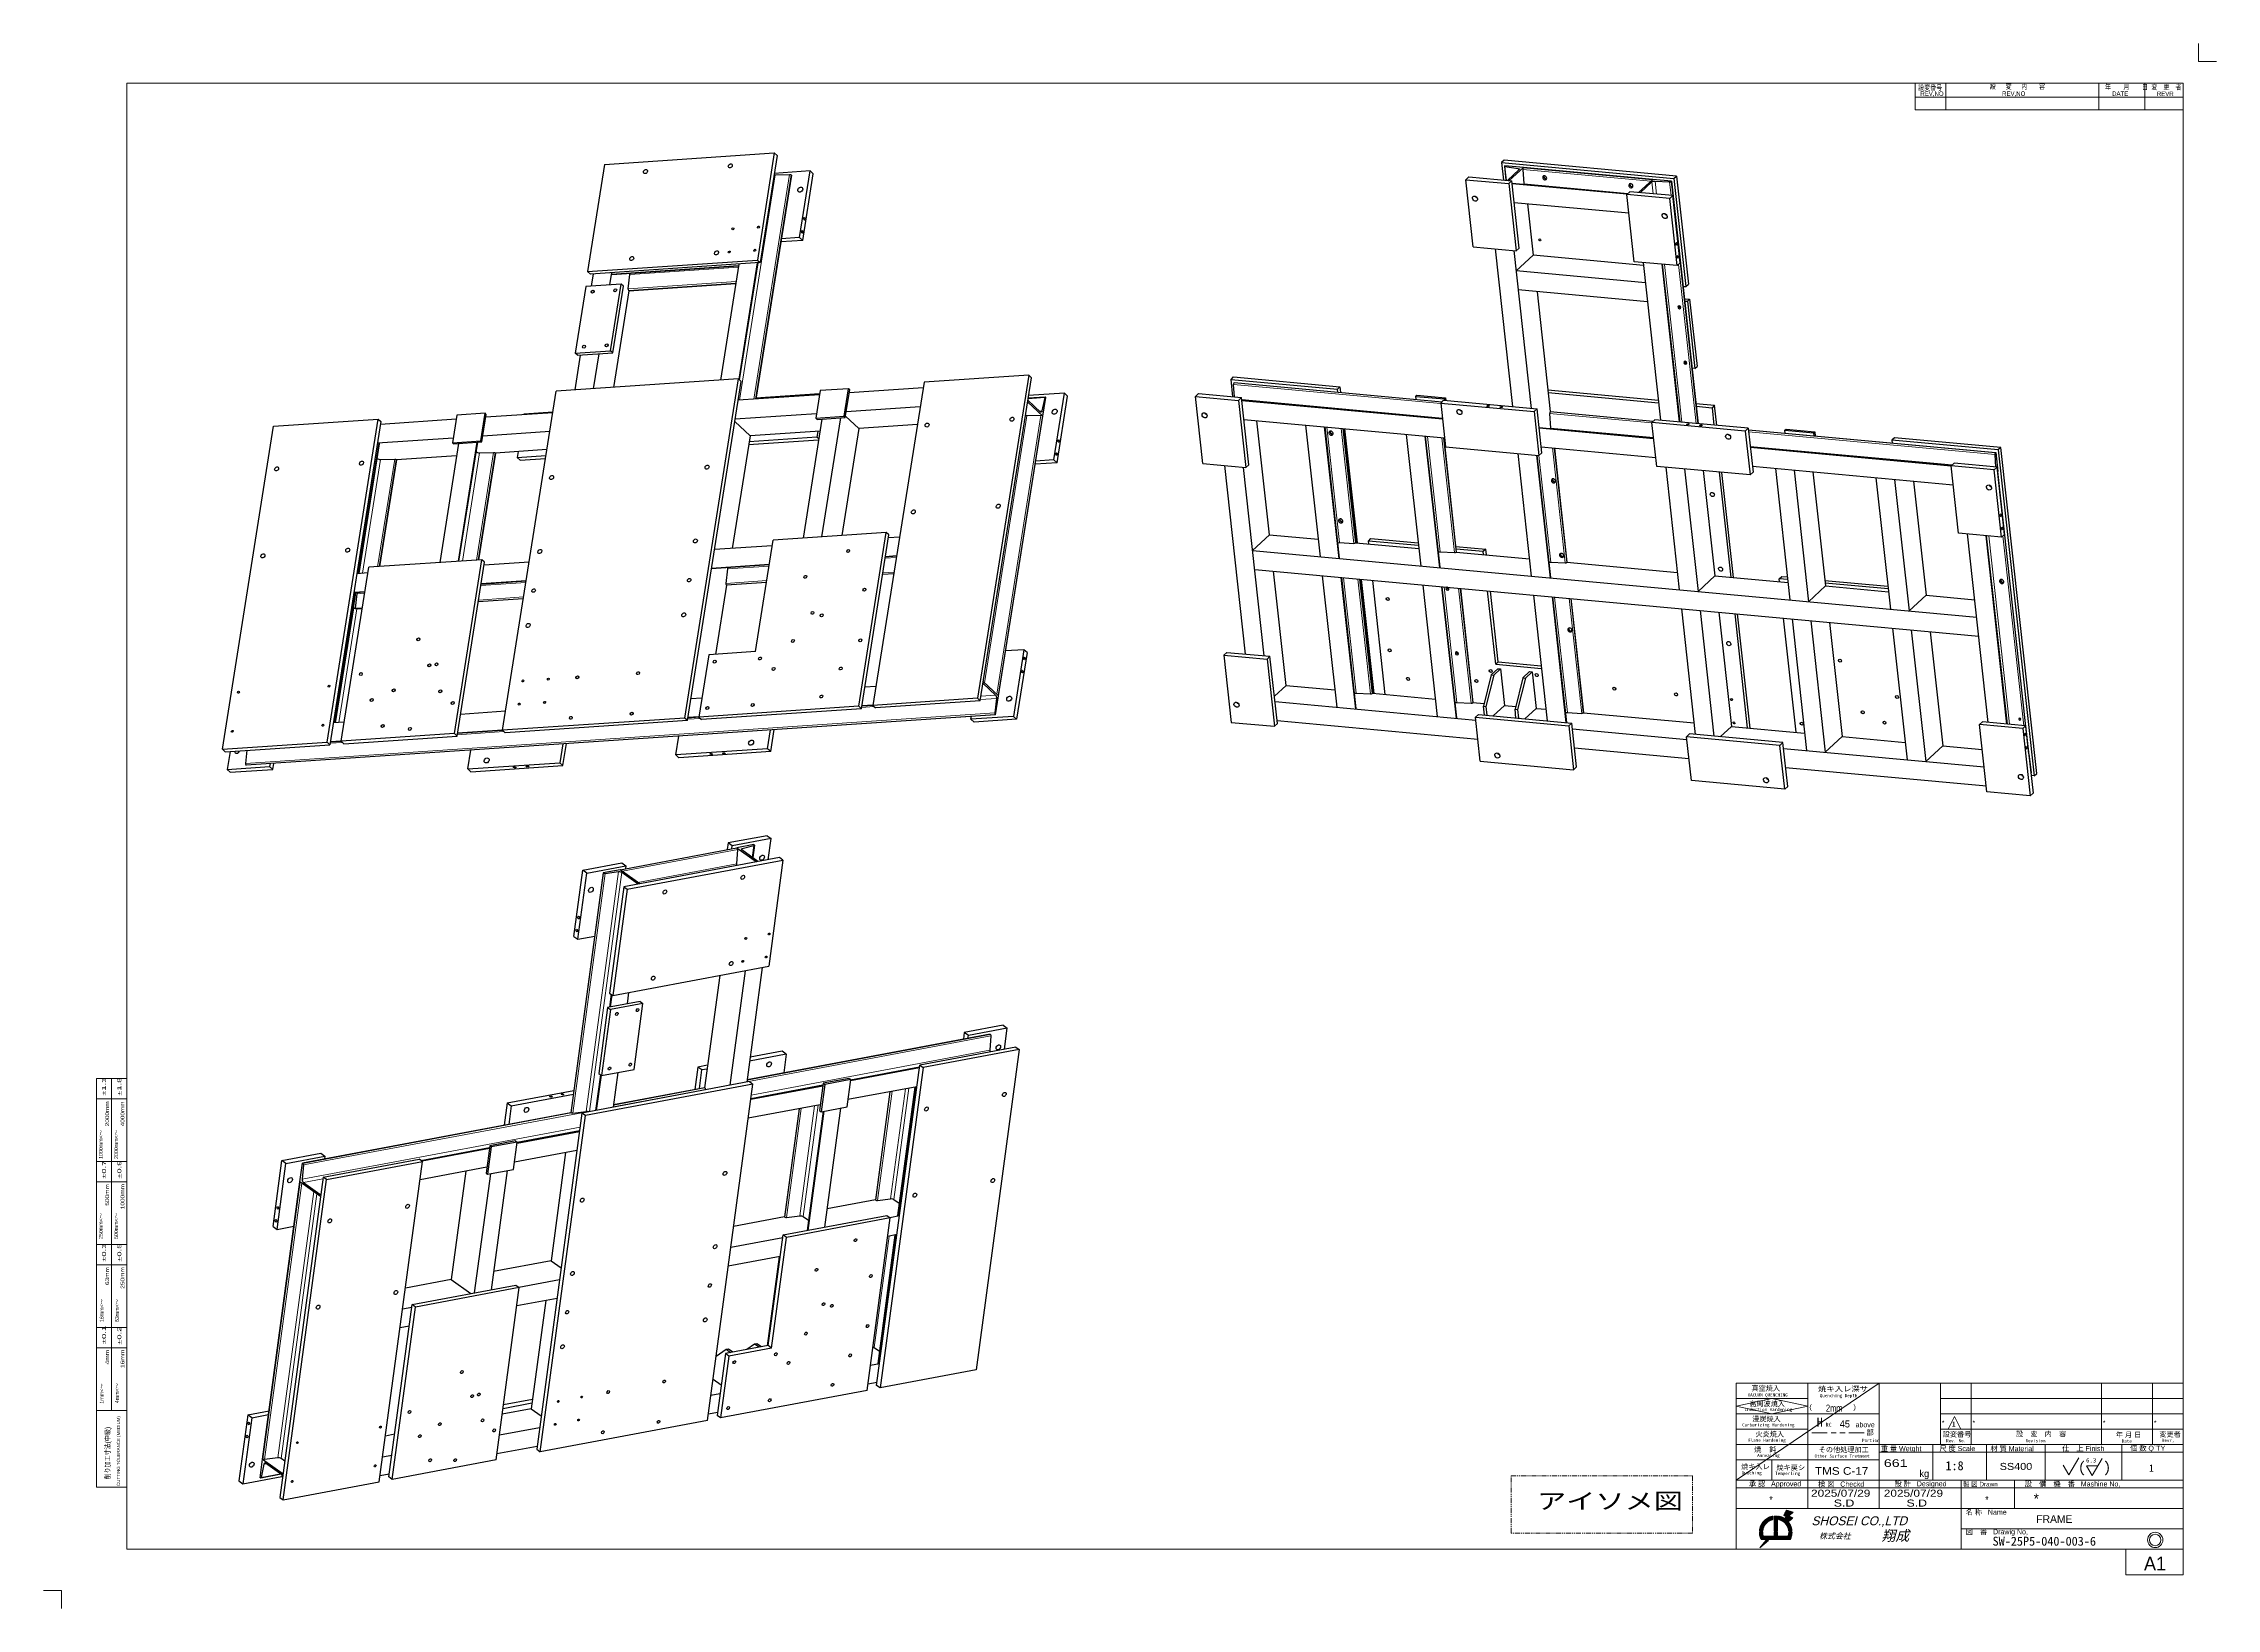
# Model space of a CAD drawing. Header units: millimetres. Extents: x -62 to 6744, y -106 to 4796.
import ezdxf
from ezdxf.enums import TextEntityAlignment as Align

# ---------------------------------------------------------------- set-up
doc = ezdxf.new("R2010")
doc.units = ezdxf.units.MM
doc.linetypes.add('PHANTOM2', pattern=[31.75, 15.875, -3.175, 3.175, -3.175, 3.175, -3.175])
doc.layers.get('0').update_dxf_attribs({"color": 157, "lineweight": 0})
for name, color, linetype, lineweight in [('1', 72, 'Continuous', 0), ('2', 176, 'Continuous', 0), ('4', 176, 'Continuous', 0)]:
    doc.layers.add(name, color=color, linetype=linetype, lineweight=lineweight)
doc.styles.add('JIS', font='')
doc.styles.add('TSTYLE20', font='')
doc.styles.get('JIS').set_extended_font_data('ＭＳ Ｐゴシック')
doc.styles.get('TSTYLE20').set_extended_font_data('ＭＳ Ｐ明朝')

# ---------------------------------------------------------------- blocks, each defined once
blk = doc.blocks.new('a', base_point=(446, 2474.5))
at = {"color": 157, "linetype": 'Continuous', "lineweight": 30, "true_color": 0x44607b}
for p, q in [((1696, 4417.3), (2227.4, 4453.1)), ((2227.4, 4453.1), (2174.2, 4117.3)), ((2235.8, 4445.3), (2182.6, 4109.4)), ((2227.4, 4453.1), (2235.8, 4445.3)), ((1696, 4417.3), (1642.8, 4081.5)), ((2280.7, 4383.7), (2169.6, 3682)), ((2339.7, 4396.6), (2226.9, 4389)), ((2230.5, 4384.7), (2274.9, 4385.8)), ((2279.9, 4384.4), (2280.7, 4383.7)), ((2306.6, 4187.8), (2339.7, 4396.6)), ((2316.4, 4178.7), (2349.4, 4387.5)), ((2349.4, 4387.5), (2339.7, 4396.6)), ((2316.4, 4178.7), (2247.5, 4174.1)), ((2306.6, 4187.8), (2249.1, 4184)), ((2306.6, 4187.8), (2316.4, 4178.7)), ((1642.8, 4081.5), (2174.2, 4117.3)), ((2182.6, 4109.4), (1651.2, 4073.6)), ((1716.9, 4073.5), (2115.5, 4100.4)), ((1718.5, 4072.4), (2115.3, 4099.2)), ((2116.2, 4104.9), (2058.6, 3741.3)), ((2173.8, 4108.8), (2116.1, 3744.4)), ((2175.2, 4108.9), (2117.3, 3743.3)), ((2174.2, 4117.3), (2182.6, 4109.4)), ((1637, 4034.8), (1603.9, 3826.1)), ((1747.7, 4042.3), (1637, 4034.8)), ((1651.2, 4073.6), (1642.8, 4081.5)), ((1660.1, 4074.2), (1654, 4036)), ((1717.6, 4078.1), (1711.6, 4039.9)), ((1714.6, 3833.5), (1747.7, 4042.3)), ((1717.7, 4072.8), (1716.9, 4073.5)), ((1721.7, 3826.9), (1754.7, 4035.7)), ((1772.1, 4021.6), (1724.1, 3718.8)), ((1754.7, 4035.7), (1747.7, 4042.3)), ((1770.1, 4027.3), (1775.1, 4072.7)), ((1772.1, 4021.6), (1771.3, 4022.3)), ((1772.1, 4021.6), (2106.6, 4044.1)), ((1619.8, 3820), (1602.5, 3710.6)), ((1603.9, 3826.1), (1714.6, 3833.5)), ((1611, 3819.4), (1603.9, 3826.1)), ((1611, 3819.4), (1721.7, 3826.9)), ((1677.4, 3823.9), (1660.1, 3714.5)), ((1721.7, 3826.9), (1714.6, 3833.5)), ((2115.3, 3745.2), (1544, 3706.6)), ((1947.1, 2683.2), (2115.3, 3745.2)), ((2123.7, 3737.3), (2115.3, 3745.2)), ((3024.1, 3757), (2696.4, 3734.9)), ((3024.1, 3757), (2863.8, 2745)), ((2872.2, 2737.1), (3032.5, 3749.1)), ((3032.5, 3749.1), (3024.1, 3757)), ((1375.8, 2644.7), (1544, 3706.6)), ((1955.5, 2675.3), (2123.7, 3737.3)), ((2368.8, 3695.4), (2114.4, 3678.3)), ((2369.2, 3698.2), (2170, 3684.7)), ((2370.9, 3708.5), (2357.2, 3622.3)), ((2459.5, 3714.5), (2370.9, 3708.5)), ((2445.8, 3628.3), (2459.5, 3714.5)), ((2449.8, 3624.6), (2463.4, 3710.8)), ((2463.4, 3710.8), (2459.5, 3714.5)), ((2693.6, 3717.3), (2462, 3701.7)), ((2696.4, 3734.9), (2536.1, 2722.9)), ((3061, 3641.4), (3021.6, 3678.5)), ((3075.8, 3688.6), (3022.4, 3685)), ((3136.4, 3700.5), (3023.6, 3692.9)), ((3074.3, 3686.6), (3065.6, 3644.8)), ((3068, 3628.6), (3077.4, 3687.6)), ((3077.4, 3687.6), (3076.6, 3688.3)), ((3103.3, 3491.7), (3136.4, 3700.5)), ((3113, 3482.6), (3146.1, 3691.4)), ((3146.1, 3691.4), (3136.4, 3700.5)), ((659.3, 3597.6), (987, 3619.7)), ((826.7, 2607.6), (987, 3619.7)), ((995.4, 3611.8), (835.1, 2599.7)), ((987, 3619.7), (995.4, 3611.8)), ((1230.7, 3618.7), (993.9, 3602.7)), ((1232.7, 3631.8), (1219.1, 3545.6)), ((1321.3, 3637.8), (1232.7, 3631.8)), ((1307.7, 3551.6), (1321.3, 3637.8)), ((1311.6, 3547.8), (1325.3, 3634)), ((1325.3, 3634), (1321.3, 3637.8)), ((1533.3, 3639.1), (1323.9, 3625)), ((1443.7, 3635.8), (1443.3, 3633)), ((1443.7, 3635.8), (1533.8, 3641.8)), ((2103.8, 3611.5), (2151.3, 3566.7)), ((2359.5, 3636.4), (2105, 3619.3)), ((2376.7, 3619.6), (2317.7, 3246.9)), ((2357.2, 3622.3), (2445.8, 3628.3)), ((2361.2, 3618.6), (2357.2, 3622.3)), ((2361.2, 3618.6), (2449.8, 3624.6)), ((2434.3, 3623.5), (2375.3, 3250.8)), ((2449.8, 3624.6), (2445.8, 3628.3)), ((2450.5, 3629.1), (2492.3, 3589.7)), ((2684.3, 3658.3), (2452.7, 3642.7)), ((2929.3, 2752.6), (3068, 3628.6)), ((3062.3, 3630.7), (3017.9, 3629.6)), ((3020.5, 3673.3), (3068, 3628.6)), ((499, 2585.5), (659.3, 3597.6)), ((989, 3544), (924.3, 3135.6)), ((990.2, 3542.4), (925.8, 3135.7)), ((1221.3, 3559.7), (984.6, 3543.7)), ((989, 3544), (989.8, 3543.3)), ((1238.6, 3542.9), (1179.5, 3170.2)), ((1219.1, 3545.6), (1307.7, 3551.6)), ((1223.1, 3541.8), (1219.1, 3545.6)), ((1223.1, 3541.8), (1311.6, 3547.8)), ((1296.1, 3546.8), (1237.1, 3174.1)), ((1297.6, 3546.9), (1238.6, 3174.2)), ((1311.6, 3547.8), (1307.7, 3551.6)), ((1524, 3580.1), (1314.5, 3566)), ((2151.3, 3566.7), (2095.6, 3214.5)), ((2366.2, 3553.5), (2146.9, 3538.7)), ((2361, 3562.9), (2148.5, 3548.6)), ((2370.7, 3581.5), (2151.3, 3566.7)), ((2363.9, 3581.1), (2361, 3562.9)), ((2366.9, 3557.4), (2361, 3562.9)), ((2492.3, 3589.7), (2439.3, 3255.2)), ((2675.4, 3602.1), (2492.3, 3589.7)), ((983, 3497), (984, 3496)), ((1044.2, 3492.1), (991.2, 3157.5)), ((994, 3493.1), (1038.4, 3494.3)), ((1043.4, 3492.8), (1044.2, 3492.1)), ((1232.5, 3504.8), (1044.2, 3492.1)), ((1293, 3517.9), (1294, 3516.9)), ((1354.2, 3513), (1301.2, 3178.4)), ((1304, 3514), (1348.4, 3515.2)), ((1353.4, 3513.7), (1354.2, 3513)), ((1515.1, 3523.8), (1354.2, 3513)), ((1425, 3517.8), (1422.2, 3499.6)), ((1422.2, 3499.6), (1512.2, 3505.7)), ((1422.2, 3499.6), (1431.9, 3490.5)), ((1431.9, 3490.5), (1510.6, 3495.8)), ((3113, 3482.6), (3044.2, 3478)), ((3103.3, 3491.7), (3045.8, 3487.9)), ((3103.3, 3491.7), (3113, 3482.6)), ((2221, 3223), (2040.3, 3210.8)), ((2168.5, 2891.2), (2223.8, 3240.6)), ((2578.1, 3264.5), (2223.8, 3240.6)), ((2491.8, 2719.9), (2578.1, 3264.5)), ((2500.2, 2712), (2586.5, 3256.6)), ((2586.5, 3256.6), (2578.1, 3264.5)), ((2619.6, 3249.9), (2585, 3247.5)), ((871, 2610.6), (957.2, 3155.2)), ((954.4, 3137.6), (919.9, 3135.3)), ((1311.5, 3179.1), (957.2, 3155.2)), ((1225.3, 2634.5), (1311.5, 3179.1)), ((1233.7, 2626.6), (1319.9, 3171.2)), ((1319.9, 3171.2), (1311.5, 3179.1)), ((1459.3, 3171.6), (1318.5, 3162.1)), ((2211.5, 3162.8), (2030.8, 3150.6)), ((2211.7, 3164), (2031, 3151.8)), ((2080.3, 3150.3), (2075.3, 3105)), ((2601.3, 3134.6), (2566.8, 3132.3)), ((2610.1, 3189.7), (2575.5, 3187.3)), ((2610.2, 3190.9), (2575.7, 3188.5)), ((915, 3076.6), (850.3, 2668.1)), ((916.2, 3075), (851.8, 2668.2)), ((945.1, 3078.6), (910.6, 3076.3)), ((915, 3076.6), (915.8, 3075.8)), ((915.9, 3026.8), (920.9, 3072.2)), ((944.9, 3077.4), (916.1, 3075.4)), ((1449.8, 3111.4), (1308.9, 3101.9)), ((1450, 3112.6), (1309.1, 3103.1)), ((2077.3, 3099.3), (2043, 2882.7)), ((2076.5, 3100), (2077.3, 3099.3)), ((2202.8, 3107.7), (2077.3, 3099.3)), ((920, 3025.7), (936.8, 3026.1)), ((1441.1, 3056.4), (1300.2, 3046.9)), ((2022.3, 2881.3), (1991.4, 2686.2)), ((2168.5, 2891.2), (2022.3, 2881.3)), ((3009.2, 2897.2), (2951.6, 2893.3)), ((3009.2, 2897.2), (2976.1, 2688.4)), ((3018.9, 2888.1), (2985.8, 2679.3)), ((3018.9, 2888.1), (3009.2, 2897.2)), ((2881.2, 2791.7), (2920.6, 2754.6)), ((2929.3, 2752.6), (2881.8, 2797.4)), ((2000.8, 2745.7), (1966.3, 2743.4)), ((2536.2, 2723.4), (2501.7, 2721.1)), ((2545.6, 2782.4), (2511, 2780.1)), ((2863.8, 2745), (2536.1, 2722.9)), ((2536.1, 2722.9), (2544.5, 2715)), ((2872.2, 2737.1), (2544.5, 2715)), ((2863.8, 2745), (2872.2, 2737.1)), ((2923, 2744.7), (2918, 2699.3)), ((2920, 2693.6), (2929.3, 2752.6)), ((2920, 2693.6), (572.9, 2535.4)), ((880.4, 2670.1), (845.9, 2667.8)), ((1385.3, 2704.2), (1244.4, 2694.7)), ((1947.1, 2683.2), (1375.8, 2644.7)), ((1955.5, 2675.3), (1384.2, 2636.8)), ((1955.5, 2675.3), (1947.1, 2683.2)), ((1992.1, 2685.5), (1956.8, 2683.1)), ((1991.5, 2686.7), (1957, 2684.4)), ((2491.8, 2719.9), (1991.4, 2686.2)), ((1991.4, 2686.2), (1999.8, 2678.3)), ((2500.2, 2712), (1999.8, 2678.3)), ((2500.2, 2712), (2491.8, 2719.9)), ((2536.8, 2722.3), (2501.5, 2719.9)), ((2843.3, 2679.5), (2844.7, 2688.6)), ((2976.1, 2688.4), (2843.3, 2679.5)), ((2853, 2670.4), (2843.3, 2679.5)), ((2985.8, 2679.3), (2853, 2670.4)), ((2919.2, 2694.4), (2920, 2693.6)), ((2976.1, 2688.4), (2985.8, 2679.3)), ((499, 2585.5), (826.7, 2607.6)), ((507.4, 2577.6), (835.1, 2599.7)), ((835.1, 2599.7), (826.7, 2607.6)), ((871.7, 2610), (836.3, 2607.6)), ((871.1, 2611.1), (836.5, 2608.8)), ((1225.3, 2634.5), (871, 2610.6)), ((871, 2610.6), (879.4, 2602.7)), ((879.4, 2602.7), (1233.7, 2626.6)), ((1233.7, 2626.6), (1225.3, 2634.5)), ((1376.5, 2644), (1234.9, 2634.5)), ((1375.9, 2645.2), (1235.1, 2635.7)), ((1384.2, 2636.8), (1375.8, 2644.7)), ((1564.9, 2602.3), (1555.5, 2543.3)), ((1565.2, 2534.1), (1576.1, 2603)), ((1918.6, 2567.8), (1928, 2626.8)), ((2206.5, 2587.2), (1918.6, 2567.8)), ((2206.5, 2587.2), (2215.8, 2646.2)), ((2216.2, 2578), (2206.5, 2587.2)), ((2216.2, 2578), (2227.1, 2646.9)), ((507.4, 2577.6), (499, 2585.5)), ((522.8, 2578.7), (513.8, 2522.4)), ((513.8, 2522.4), (646.7, 2531.4)), ((523.6, 2513.3), (513.8, 2522.4)), ((523.6, 2513.3), (656.4, 2522.3)), ((575.4, 2582.2), (570.8, 2541.1)), ((572.1, 2536.1), (572.9, 2535.4)), ((648.1, 2540.5), (646.7, 2531.4)), ((646.7, 2531.4), (656.4, 2522.3)), ((656.4, 2522.3), (659.4, 2541.2)), ((1267.7, 2523.9), (1277, 2582.9)), ((1267.7, 2523.9), (1555.5, 2543.3)), ((1267.7, 2523.9), (1277.4, 2514.7)), ((1277.4, 2514.7), (1565.2, 2534.1)), ((1555.5, 2543.3), (1565.2, 2534.1)), ((1928.4, 2558.6), (1918.6, 2567.8)), ((2216.2, 2578), (1928.4, 2558.6))]:
    blk.add_line(p, q, dxfattribs=at)
at = {"color": 52, "linetype": 'Continuous', "lineweight": 0, "true_color": 0xdcdc00}
for p, q in [((2230.5, 4384.7), (2118.7, 3678.6)), ((2274.9, 4385.8), (2163.4, 3681.6)), ((2279.9, 4384.4), (2168.7, 3681.9)), ((1717.7, 4072.8), (2115.4, 4099.6)), ((1775.1, 4072.7), (2114.7, 4095.5)), ((2174.7, 4108.9), (2116.8, 3743.7)), ((2176.4, 4109), (2118.3, 3742.3)), ((1770.1, 4027.3), (2107.5, 4050)), ((1771.3, 4022.3), (2106.7, 4044.9)), ((3074.3, 3686.6), (3022, 3683.1)), ((2885.5, 2793.9), (3017.9, 3629.6)), ((2924, 2757.6), (3062.3, 3630.7)), ((2928.6, 2753.4), (3067.3, 3629.3)), ((3065.6, 3644.8), (3058, 3644.2)), ((989.8, 3543.3), (925.2, 3135.6)), ((1297, 3546.8), (1238, 3174.2)), ((984, 3496), (927, 3135.7)), ((994, 3493.1), (937.5, 3136.5)), ((1038.4, 3494.3), (985, 3157.1)), ((1043.4, 3492.8), (990.3, 3157.5)), ((1294, 3516.9), (1239.8, 3174.3)), ((1304, 3514), (1250.3, 3175)), ((1348.4, 3515.2), (1295, 3178)), ((1353.4, 3513.7), (1300.3, 3178.4)), ((2211.5, 3163.2), (2030.9, 3151)), ((2210.9, 3159.1), (2080.3, 3150.3)), ((2601.5, 3135.4), (2566.9, 3133.1)), ((2602.3, 3140.5), (2567.7, 3138.2)), ((2609.5, 3186), (2574.9, 3183.7)), ((2610.1, 3190.1), (2575.6, 3187.7)), ((915.8, 3075.8), (851.2, 2668.2)), ((945, 3077.8), (915.8, 3075.8)), ((944.3, 3073.8), (920.9, 3072.2)), ((1449.2, 3107.8), (1308.4, 3098.3)), ((1449.8, 3111.8), (1309, 3102.4)), ((2203.7, 3113.6), (2075.3, 3105)), ((2202.9, 3108.5), (2076.5, 3100)), ((910, 3028.6), (852.9, 2668.3)), ((920, 3025.7), (863.5, 2669)), ((937.1, 3028.2), (915.9, 3026.8)), ((1441.2, 3057.2), (1300.3, 3047.7)), ((1442, 3062.3), (1301.2, 3052.8)), ((2881.2, 2791.7), (2880.9, 2791.7)), ((2536.4, 2722.6), (2501.5, 2720.3)), ((2923, 2744.7), (2872.9, 2741.3)), ((2920.6, 2754.6), (2874.5, 2751.5)), ((2918, 2699.3), (570.8, 2541.1)), ((2919.2, 2694.4), (572.1, 2536.1)), ((1995.7, 2682.2), (1956.2, 2679.5)), ((1991.7, 2685.9), (1956.8, 2683.6)), ((2540.4, 2718.9), (2500.9, 2716.2)), ((875.2, 2606.6), (835.8, 2604)), ((871.2, 2610.4), (836.4, 2608)), ((1380.1, 2640.7), (1234.3, 2630.8)), ((1376.1, 2644.4), (1235, 2634.9))]:
    blk.add_line(p, q, dxfattribs=at)
at = {"color": 157, "linetype": 'Continuous', "lineweight": 30, "true_color": 0x44607b}
for centre, major_axis, ratio in [((1823.8, 4394.5), (-4.8, -5.1), 0.795359), ((2089.5, 4412.4), (-4.8, -5.1), 0.795359), ((2308.6, 4338.4), (-6, -6.37), 0.795359), ((2177.5, 4220.8), (-2.31, -2.46), 0.795359), ((2321.6, 4246.8), (-0.29, 4.24), 0.460377), ((2097.8, 4215.4), (-2.31, -2.46), 0.795359), ((2166, 4148.2), (-2.31, -2.46), 0.795359), ((2315.1, 4206), (-0.29, 4.24), 0.460377), ((1780.7, 4122.2), (-4.8, -5.1), 0.795359), ((2046.4, 4140.1), (-4.8, -5.1), 0.795359), ((2086.3, 4142.8), (-2.31, -2.46), 0.795359), ((1658.4, 4018.3), (-3.51, -3.73), 0.795359), ((1729.3, 4023.1), (-3.51, -3.73), 0.795359), ((1631.1, 3845.9), (-3.51, -3.73), 0.795359), ((1702, 3850.7), (-3.51, -3.73), 0.795359), ((2705.8, 3600.9), (-4.8, -5.1), 0.795359), ((2971.6, 3618.8), (-4.8, -5.1), 0.795359), ((3105.3, 3642.3), (-6, -6.37), 0.795359), ((3118.3, 3550.7), (-0.29, 4.24), 0.460377), ((934.4, 3481.4), (-4.8, -5.1), 0.795359), ((2016.8, 3469.1), (-4.8, -5.1), 0.795359), ((3111.8, 3509.9), (-0.29, 4.24), 0.460377), ((668.7, 3463.5), (-4.8, -5.1), 0.795359), ((1529.7, 3436.3), (-4.8, -5.1), 0.795359), ((2662.7, 3328.6), (-4.8, -5.1), 0.795359), ((2928.4, 3346.5), (-4.8, -5.1), 0.795359), ((891.3, 3209.1), (-4.8, -5.1), 0.795359), ((1493, 3204.8), (-4.8, -5.1), 0.795359), ((1980.2, 3237.7), (-4.8, -5.1), 0.795359), ((2458.7, 3206.4), (-3.51, -3.73), 0.795359), ((625.6, 3191.2), (-4.8, -5.1), 0.795359), ((2324.5, 3125.5), (-3.51, -3.73), 0.795359), ((1473.6, 3082.3), (-4.11, -4.37), 0.795359), ((1960.8, 3115.1), (-4.11, -4.37), 0.795359), ((2509.7, 3085.4), (-3.51, -3.73), 0.795359), ((1943.5, 3006.2), (-4.8, -5.1), 0.795359), ((2347, 3012.6), (-3.51, -3.73), 0.795359), ((2375.4, 3004.5), (-3.51, -3.73), 0.795359), ((1112.7, 2929.4), (-3.51, -3.73), 0.795359), ((1456.4, 2973.4), (-4.8, -5.1), 0.795359), ((2286, 2924.9), (-3.51, -3.73), 0.795359), ((2496.4, 2926.2), (-3.51, -3.73), 0.795359), ((2040.9, 2860.1), (-3.51, -3.73), 0.795359), ((2182.6, 2869.7), (-3.51, -3.73), 0.795359), ((3010.4, 2870), (-0.29, 4.24), 0.460377), ((932.3, 2820.7), (-3.51, -3.73), 0.795359), ((1146.9, 2848.1), (-3.51, -3.73), 0.795359), ((1169.3, 2851.2), (-3.51, -3.73), 0.795359), ((1439.8, 2799.4), (-2.31, -2.46), 0.795359), ((1519.5, 2804.8), (-2.31, -2.46), 0.795359), ((1610.3, 2810.9), (-3.51, -3.73), 0.795359), ((1800.7, 2823.7), (-3.51, -3.73), 0.795359), ((2225, 2837.2), (-3.51, -3.73), 0.795359), ((2435.5, 2838.4), (-3.51, -3.73), 0.795359), ((3004, 2829.1), (-0.29, 4.24), 0.460377), ((549.2, 2764), (-2.31, -2.46), 0.795359), ((832.6, 2783.1), (-2.31, -2.46), 0.795359), ((966.6, 2739.4), (-3.51, -3.73), 0.795359), ((1035.1, 2770.3), (-3.51, -3.73), 0.795359), ((1181.1, 2766.8), (-3.51, -3.73), 0.795359), ((1220.2, 2730.2), (-3.51, -3.73), 0.795359), ((1428.3, 2726.8), (-2.31, -2.46), 0.795359), ((1508, 2732.1), (-2.31, -2.46), 0.795359), ((2159.6, 2724.4), (-3.51, -3.73), 0.795359), ((2374.5, 2750.7), (-3.51, -3.73), 0.795359), ((2963, 2743.7), (-6, -6.37), 0.795359), ((813.2, 2660.6), (-2.31, -2.46), 0.795359), ((1000.8, 2658.1), (-3.51, -3.73), 0.795359), ((1086, 2649.3), (-3.51, -3.73), 0.795359), ((1590.2, 2683.8), (-3.51, -3.73), 0.795359), ((1780.6, 2696.6), (-3.51, -3.73), 0.795359), ((2017.9, 2714.9), (-3.51, -3.73), 0.795359), ((529.8, 2641.5), (-2.31, -2.46), 0.795359), ((2154.7, 2606.1), (-6, -6.37), 0.795359), ((1326.6, 2550.3), (-6, -6.37), 0.795359), ((1414.2, 2528.9), (4.2, -0.66), 0.394281), ((1454.1, 2531.5), (4.2, -0.66), 0.394281), ((2029.8, 2570.4), (4.2, -0.66), 0.394281), ((2069.6, 2573), (4.2, -0.66), 0.394281)]:
    blk.add_ellipse(centre, major_axis=major_axis, ratio=ratio, dxfattribs=at)
for centre, major_axis, ratio, start_param, end_param in [((2227.6, 4388), (7.9, -1.25), 0.394281, 4.605524, 5.14983), ((1771.5, 4075.3), (-0.54, 7.98), 0.460377, 4.339432, 4.796794), ((3076, 3684.6), (-0.27, 3.99), 0.460377, 5.822962, 7.306492), ((3063.7, 3629), (3.95, -0.63), 0.394281, 0.524707, 2.008237), ((991.1, 3496.5), (7.9, -1.25), 0.394281, 3.6663, 5.14983), ((1301.1, 3517.4), (7.9, -1.25), 0.394281, 3.6663, 5.14983), ((2077.1, 3103.6), (-0.27, 3.99), 0.460377, 1.197839, 2.681369), ((917.1, 3029), (7.9, -1.25), 0.394281, 3.6663, 5.14983), ((917.7, 3025.5), (-0.27, 3.99), 0.460377, 1.197839, 1.395259), ((2919.8, 2698), (-0.27, 3.99), 0.460377, 1.197839, 2.681369), ((545, 2580.7), (-6, -6.37), 0.795359, 5.48168, 6.991401), ((545, 2580.7), (-6, -6.37), 0.795359, 0.708216, 2.217937), ((572.7, 2539.8), (-0.27, 3.99), 0.460377, 1.197839, 2.681369)]:
    blk.add_ellipse(centre, major_axis=major_axis, ratio=ratio, start_param=start_param, end_param=end_param, dxfattribs=at)
at = {"color": 157, "linetype": 'Continuous', "lineweight": 30, "true_color": 0x44607b, "extrusion": (0, 0, -1)}
for centre, major_axis, ratio, start_param, end_param in [((2276.4, 4384.1), (-3.95, 0.63), 0.394281, 1.133355, 2.616885), ((2318.3, 4329.3), (6, 6.37), 0.795359, 4.421756, 5.003022), ((1718.3, 4076.4), (0.27, -3.99), 0.460377, 0, 0.460224), ((1771.9, 4026), (0.27, -3.99), 0.460377, 0.460224, 1.943754), ((3022.8, 3685.7), (0.54, -7.98), 0.460377, 0.460224, 0.539722), ((3015, 3632.9), (-7.9, 1.25), 0.394281, 4.274948, 4.819254), ((3062.2, 3648.7), (0.54, -7.98), 0.460377, 5.259879, 6.743409), ((3115, 3633.1), (6, 6.37), 0.795359, 4.421756, 5.003022), ((986.2, 3543.1), (-3.95, 0.63), 0.394281, 2.616885, 3.141593), ((1039.9, 3492.6), (-3.95, 0.63), 0.394281, 1.133355, 2.616885), ((1349.9, 3513.5), (-3.95, 0.63), 0.394281, 1.133355, 2.616885), ((2076.7, 3153), (0.54, -7.98), 0.460377, 4.627983, 5.085346), ((912.2, 3075.6), (-3.95, 0.63), 0.394281, 2.616885, 3.141593), ((917.3, 3074.9), (0.54, -7.98), 0.460377, 4.627983, 5.085346), ((2880.1, 2784.4), (0.54, -7.98), 0.460377, 3.522318, 3.601816), ((2919.4, 2747.4), (0.54, -7.98), 0.460377, 3.601816, 5.085346), ((2972.7, 2734.5), (6, 6.37), 0.795359, 4.421756, 5.003022), ((2164.5, 2597), (6, 6.37), 0.795359, 4.421756, 5.003022), ((554.7, 2571.5), (6, 6.37), 0.795359, 4.421756, 5.003022), ((1336.3, 2541.2), (6, 6.37), 0.795359, 4.421756, 5.003022)]:
    blk.add_ellipse(centre, major_axis=major_axis, ratio=ratio, start_param=start_param, end_param=end_param, dxfattribs=at)
blk = doc.blocks.new('b', base_point=(501.4, 192.9))
at = {"color": 157, "linetype": 'Continuous', "lineweight": 30, "true_color": 0x44607b}
for p, q in [((2204.6, 2314.7), (2082.7, 2291.9)), ((2204.6, 2314.7), (2217.1, 2305.7)), ((1744.6, 2208.3), (2110.3, 2276.9)), ((2243.7, 2246.3), (1756.1, 2154.8)), ((2082.7, 2291.9), (2079.9, 2271.2)), ((2095.2, 2282.9), (2082.7, 2291.9)), ((2094, 2273.9), (2095.2, 2282.9)), ((2217.1, 2305.7), (2095.2, 2282.9)), ((2109.7, 2226.3), (2113.1, 2271.3)), ((2163.1, 2286.8), (2110.3, 2276.9)), ((2110.3, 2276.9), (2171.8, 2232.8)), ((2176.2, 2234.1), (2125.4, 2270.5)), ((2126.8, 2274.9), (2163.4, 2283.9)), ((2164.8, 2285), (2159.6, 2246)), ((2164.1, 2286.1), (2163.1, 2286.8)), ((2208.2, 2239.6), (2217.1, 2305.7)), ((2254.5, 2238.5), (2243.7, 2246.3)), ((1691.8, 2198.4), (1590.6, 1447)), ((1599.8, 1999.5), (1627.7, 2206.5)), ((1612.3, 1990.6), (1640.2, 2197.5)), ((1627.7, 2206.5), (1749.5, 2229.4)), ((1640.2, 2197.5), (1627.7, 2206.5)), ((1640.2, 2197.5), (1762.1, 2220.4)), ((1744.6, 2208.3), (1691.8, 2198.4)), ((1691.8, 2198.4), (1692.8, 2197.7)), ((1698, 2196.6), (1739.5, 2202.3)), ((1806.2, 2164.2), (1744.6, 2208.3)), ((1749.5, 2229.4), (1762.1, 2220.4)), ((1750, 2200.1), (1800.8, 2163.7)), ((1762.1, 2220.4), (1760.9, 2211.4)), ((1767, 2147.1), (2254.5, 2238.5)), ((2254.5, 2238.5), (2209.7, 1905.6)), ((1756.1, 2154.8), (1711.3, 1821.9)), ((1767, 2147.1), (1722.1, 1814.1)), ((1756.1, 2154.8), (1767, 2147.1)), ((1599.8, 1999.5), (1612.3, 1990.6)), ((1612.3, 1990.6), (1665.1, 2000.5)), ((1722.1, 1814.1), (2209.7, 1905.6)), ((2056.4, 1876.8), (2009.1, 1525.5)), ((2136.6, 1891.8), (2088.2, 1532.9)), ((2189.4, 1901.8), (2141, 1542.8)), ((1705.2, 1776.9), (1677.4, 1569.9)), ((1714.4, 1770.3), (1686.5, 1563.4)), ((1806.8, 1795.9), (1705.2, 1776.9)), ((1705.2, 1776.9), (1714.4, 1770.3)), ((1711.3, 1821.9), (1722.1, 1814.1)), ((1716.7, 1818), (1711.4, 1778)), ((1718.5, 1816.7), (1713.4, 1778.4)), ((1815.9, 1789.4), (1714.4, 1770.3)), ((1770.9, 1823.3), (1766.2, 1788.3)), ((1788.1, 1582.4), (1815.9, 1789.4)), ((1806.8, 1795.9), (1815.9, 1789.4)), ((2944.4, 1721.1), (2822.5, 1698.2)), ((2957, 1712.1), (2835.1, 1689.2)), ((2944.4, 1721.1), (2957, 1712.1)), ((2948.1, 1646), (2957, 1712.1)), ((2902.9, 1693.2), (2142.1, 1550.5)), ((2252.3, 1639.5), (2151.5, 1620.6)), ((2264.8, 1630.5), (2252.3, 1639.5)), ((2983.5, 1652.6), (2682.9, 1596.2)), ((2994.4, 1644.9), (2693.7, 1588.5)), ((2822.5, 1698.2), (2819.8, 1677.6)), ((2835.1, 1689.2), (2822.5, 1698.2)), ((2833.9, 1680.2), (2835.1, 1689.2)), ((2994.4, 1644.9), (2859.2, 641.5)), ((2905.8, 1687.5), (2902.4, 1642.6)), ((2902.9, 1693.2), (2903.9, 1692.5)), ((2983.5, 1652.6), (2994.4, 1644.9)), ((1682.8, 1566), (1667.7, 1454.1)), ((1677.4, 1569.9), (1686.5, 1563.4)), ((1686.5, 1563.4), (1788.1, 1582.4)), ((1737.2, 1572.9), (1722.6, 1464.3)), ((1988.2, 1589.9), (1978.7, 1519.8)), ((2018.5, 1595.6), (1988.2, 1589.9)), ((2000.7, 1581), (1988.2, 1589.9)), ((1992.8, 1522.5), (2000.7, 1581)), ((2017, 1584), (2000.7, 1581)), ((2264.8, 1630.5), (2149.9, 1608.9)), ((2264.8, 1630.5), (2256.9, 1572)), ((2681.7, 1587.2), (2466, 1546.8)), ((2681.9, 1588.7), (2466.2, 1548.3)), ((2547.7, 592.8), (2682.9, 1596.2)), ((2693.7, 1588.5), (2558.6, 585.1)), ((2682.9, 1596.2), (2693.7, 1588.5)), ((1390.9, 1477.9), (1600, 1517.1)), ((1403.5, 1468.9), (1598.5, 1505.5)), ((2149.2, 1544.4), (1625, 1446.1)), ((2160, 1536.6), (1635.9, 1438.3)), ((1684.6, 1564.7), (1669.7, 1454.4)), ((2009.1, 1525.5), (1723.6, 1472)), ((2010.1, 1524.8), (2009.1, 1525.5)), ((2011.8, 1518.6), (2011.9, 1519.9)), ((2018.2, 483.7), (2160, 1536.6)), ((2149.2, 1544.4), (2160, 1536.6)), ((2379, 1530.5), (2153.5, 1488.2)), ((2379.2, 1532), (2153.7, 1489.7)), ((2380.2, 1539.5), (2368.7, 1454)), ((2385.3, 1535.8), (2373.8, 1450.3)), ((2461.4, 1554.7), (2380.2, 1539.5)), ((2380.2, 1539.5), (2385.3, 1535.8)), ((2466.6, 1551), (2385.3, 1535.8)), ((2455.1, 1465.5), (2466.6, 1551)), ((2673.8, 1528.7), (2458.1, 1488.3)), ((2461.4, 1554.7), (2466.6, 1551)), ((2589.6, 1512.9), (2543.9, 1174.1)), ((2667.7, 1527.6), (2613.5, 1124.9)), ((2669.7, 1528), (2615.2, 1123)), ((1590.6, 1447), (749.6, 1289.3)), ((1390.9, 1477.9), (1381.5, 1407.8)), ((1390.9, 1477.9), (1403.5, 1468.9)), ((1403.5, 1468.9), (1395.6, 1410.4)), ((1625, 1446.1), (1483.2, 393.2)), ((1494.1, 385.4), (1635.9, 1438.3)), ((1590.6, 1447), (1591.6, 1446.3)), ((1596.8, 1445.2), (1638.3, 1450.8)), ((1635.9, 1438.3), (1625, 1446.1)), ((1641.4, 1450.4), (1641.3, 1449.1)), ((2371.1, 1472), (2145.6, 1429.7)), ((2305.2, 1459.6), (2259.5, 1120.7)), ((2380.2, 1451.5), (2330, 1078.3)), ((2382.3, 1451.9), (2332, 1078.7)), ((2368.7, 1454), (2373.8, 1450.3)), ((2373.8, 1450.3), (2455.1, 1465.5)), ((2435.1, 1461.8), (2384.8, 1088.6)), ((1617.2, 1387.6), (1421.8, 1350.9)), ((1617.4, 1389.1), (1422, 1352.4)), ((657.5, 1090.4), (685.4, 1297.3)), ((685.4, 1297.3), (807.3, 1320.2)), ((697.9, 1288.4), (685.4, 1297.3)), ((697.9, 1288.4), (819.8, 1311.2)), ((807.3, 1320.2), (819.8, 1311.2)), ((813.9, 1245.7), (1114.6, 1302.1)), ((819.8, 1311.2), (818.6, 1302.2)), ((824.7, 1237.9), (1125.4, 1294.3)), ((990.3, 290.9), (1125.4, 1294.3)), ((1125.4, 1294.3), (1114.6, 1302.1)), ((1335, 1336.1), (1122.6, 1296.3)), ((1334.8, 1334.6), (1124.3, 1295.1)), ((1336, 1343.6), (1324.5, 1258.1)), ((1341.1, 1339.9), (1329.6, 1254.4)), ((1417.3, 1358.8), (1336, 1343.6)), ((1336, 1343.6), (1341.1, 1339.9)), ((1422.4, 1355.2), (1341.1, 1339.9)), ((1410.9, 1269.7), (1422.4, 1355.2)), ((1609.3, 1329.1), (1413.9, 1292.4)), ((1417.3, 1358.8), (1422.4, 1355.2)), ((1573.8, 1322.4), (1528.2, 983.6)), ((624.7, 362.4), (741.7, 1230.8)), ((670.1, 1081.4), (697.9, 1288.4)), ((813.9, 1245.7), (678.8, 242.3)), ((689.6, 234.5), (824.7, 1237.9)), ((741.7, 1230.8), (749.6, 1289.3)), ((805.7, 1184.9), (741.7, 1230.8)), ((752.4, 1283.6), (749, 1238.7)), ((749.6, 1289.3), (750.6, 1288.5)), ((752.6, 1228.9), (803.5, 1192.4)), ((824.7, 1237.9), (813.9, 1245.7)), ((1326.9, 1276.1), (1117.7, 1236.9)), ((1261, 1263.7), (1215.3, 924.9)), ((1338.1, 1256), (1287.8, 882.8)), ((1324.5, 1258.1), (1329.6, 1254.4)), ((1329.6, 1254.4), (1410.9, 1269.7)), ((1390.9, 1265.9), (1340.6, 892.7)), ((2543.9, 1174.1), (2392.5, 1145.7)), ((2543.9, 1174.1), (2544.9, 1173.4)), ((2550.2, 1172.3), (2591.6, 1177.9)), ((2602.1, 1175.8), (2618.7, 1163.8)), ((657.5, 1090.4), (670.1, 1081.4)), ((670.1, 1081.4), (722.9, 1091.3)), ((2259.5, 1120.7), (2100, 1090.8)), ((2254.8, 1064.2), (2579.8, 1125.2)), ((2259.5, 1120.7), (2260.5, 1120)), ((2590.7, 1117.4), (2265.6, 1056.4)), ((2265.8, 1119), (2307.2, 1124.6)), ((2317.7, 1122.4), (2334.3, 1110.5)), ((2517.9, 577.5), (2590.7, 1117.4)), ((2579.8, 1125.2), (2590.7, 1117.4)), ((2619.3, 1123.8), (2589.5, 1118.2)), ((2614.2, 1123.7), (2615.2, 1123)), ((2253.6, 1055.2), (2091.1, 1024.7)), ((2208.1, 717.7), (2254.8, 1064.2)), ((2219, 710), (2265.6, 1056.4)), ((2265.6, 1056.4), (2254.8, 1064.2)), ((2605.3, 1064.1), (2551.1, 661.4)), ((2607.3, 1064.5), (2552.8, 659.6)), ((2611.4, 1065.3), (2582.9, 1059.9)), ((1528.2, 983.6), (1348.3, 949.8)), ((1528.2, 983.6), (1559.7, 961)), ((2245.7, 996.7), (2083.2, 966.2)), ((2242.7, 996.1), (2205.2, 717.2)), ((1215.3, 924.9), (1072, 898)), ((1092.8, 846.2), (1417.8, 907.2)), ((1428.6, 899.4), (1103.6, 838.5)), ((1215.3, 924.9), (1276.9, 880.8)), ((1355.9, 359.5), (1428.6, 899.4)), ((1417.8, 907.2), (1428.6, 899.4)), ((1554.7, 924.1), (1427.5, 900.2)), ((1020.1, 306.3), (1092.8, 846.2)), ((1030.9, 298.5), (1103.6, 838.5)), ((1091.6, 837.2), (1063.1, 831.9)), ((1103.6, 838.5), (1092.8, 846.2)), ((1546.9, 865.6), (1420.9, 842)), ((1511.4, 859), (1465.8, 520.1)), ((1083.7, 778.7), (1055.2, 773.4)), ((2076.2, 705.6), (2045.1, 683.5)), ((2074.1, 692.6), (2048, 499.1)), ((2084.9, 684.8), (2058.8, 491.3)), ((2208.1, 717.7), (2074.1, 692.6)), ((2084.9, 684.8), (2074.1, 692.6)), ((2083.5, 707), (2076.2, 705.6)), ((2090.2, 695.6), (2076.2, 705.6)), ((2097.5, 697), (2083.5, 707)), ((2219, 710), (2084.9, 684.8)), ((2165.6, 722.4), (2141.5, 705.2)), ((2172.9, 723.7), (2165.6, 722.4)), ((2179.6, 712.4), (2165.6, 722.4)), ((2186.9, 713.7), (2172.9, 723.7)), ((2219, 710), (2208.1, 717.7)), ((2539.7, 712.3), (2556.3, 700.4)), ((2556.8, 660.3), (2528.4, 655)), ((2551.8, 660.3), (2552.8, 659.6)), ((2859.2, 641.5), (2558.6, 585.1)), ((1379.3, 532.8), (1469.8, 549.7)), ((2057.1, 566.6), (2028.6, 561.3)), ((2060.7, 593.4), (2035.4, 611.5)), ((2517.9, 577.5), (2058.8, 491.3)), ((2549, 601.8), (2520.5, 596.5)), ((2558.6, 585.1), (2547.7, 592.8)), ((578.1, 500.9), (550.3, 294)), ((590.7, 491.9), (562.8, 285)), ((578.1, 500.9), (645.1, 513.5)), ((590.7, 491.9), (578.1, 500.9)), ((590.7, 491.9), (643.5, 501.8)), ((1465.8, 520.1), (1375.3, 503.1)), ((1377.7, 521.1), (1468.2, 538.1)), ((1465.8, 520.1), (1497.3, 497.5)), ((2018.2, 483.7), (1494.1, 385.4)), ((2049.2, 508.1), (2020.8, 502.8)), ((2058.8, 491.3), (2048, 499.1)), ((1038, 439.9), (1009.6, 434.6)), ((1492.3, 460.7), (1366.4, 437)), ((616.8, 303.9), (624.7, 362.4)), ((628.8, 346.3), (620.6, 304.8)), ((624.7, 362.4), (688.8, 316.5)), ((672.4, 366.2), (631, 360.6)), ((685, 313.2), (634.2, 349.6)), ((694.1, 356), (682.9, 364)), ((1029.1, 373.8), (1000.7, 368.4)), ((1355.9, 359.5), (1030.9, 298.5)), ((1484.4, 402.2), (1358.5, 378.5)), ((1483.2, 393.2), (1494.1, 385.4)), ((550.3, 294), (562.8, 285)), ((562.8, 285), (684.7, 307.8)), ((617.8, 303.2), (616.8, 303.9)), ((682.8, 314.8), (619.1, 302.8)), ((685.4, 312.9), (684.7, 307.8)), ((689.6, 234.5), (990.3, 290.9)), ((1021.3, 315.3), (992.8, 310)), ((1030.9, 298.5), (1020.1, 306.3)), ((678.8, 242.3), (689.6, 234.5))]:
    blk.add_line(p, q, dxfattribs=at)
at = {"color": 52, "linetype": 'Continuous', "lineweight": 0, "true_color": 0xdcdc00}
for p, q in [((1745.6, 2207.6), (2111.3, 2276.2)), ((1751.4, 2203.5), (2113.1, 2271.3)), ((2126.8, 2274.9), (2126.1, 2270)), ((2163.4, 2283.9), (2158.4, 2246.8)), ((1692.8, 2197.7), (1591.6, 1446.3)), ((1698, 2196.6), (1596.8, 1445.2)), ((1739.5, 2202.3), (1638.3, 1450.8)), ((1750, 2200.1), (1649, 1450.5)), ((1800.4, 2168.3), (2109.7, 2226.3)), ((1800.8, 2163.7), (1800.7, 2163.2)), ((1717.5, 1817.4), (1712.2, 1778.2)), ((2905.8, 1687.5), (2141.2, 1544.1)), ((2903.9, 1692.5), (2141.9, 1549.5)), ((2902.4, 1642.6), (2155.4, 1502.5)), ((1683.6, 1565.4), (1668.6, 1454.2)), ((2681.8, 1588.2), (2466.1, 1547.7)), ((2682.1, 1590.8), (2466.5, 1550.3)), ((2011.9, 1519.9), (1722.7, 1465.6)), ((2010.1, 1524.8), (1723.5, 1471)), ((2379.1, 1531.4), (2153.6, 1489.1)), ((2379.5, 1534), (2154, 1491.7)), ((2590.7, 1513.1), (2544.9, 1173.4)), ((2596.2, 1514.2), (2550.2, 1172.3)), ((2638, 1522), (2591.6, 1177.9)), ((2649, 1524.1), (2602.1, 1175.8)), ((2668.6, 1527.8), (2614.2, 1123.7)), ((1591.6, 1446.3), (750.6, 1288.5)), ((1641.4, 1450.4), (752.4, 1283.6)), ((2306.3, 1459.8), (2260.5, 1120)), ((2311.8, 1460.8), (2265.8, 1119)), ((2353.5, 1468.7), (2307.2, 1124.6)), ((2364.6, 1470.7), (2317.7, 1122.4)), ((2381.1, 1451.7), (2330.9, 1078.5)), ((1619.1, 1401.9), (749, 1238.7)), ((1617.3, 1388.5), (1421.9, 1351.8)), ((1617.6, 1391.1), (1422.3, 1354.5)), ((1335.3, 1338.1), (1120.4, 1297.8)), ((1334.9, 1335.5), (1123.3, 1295.8)), ((625.7, 361.6), (742.7, 1230.1)), ((631, 360.6), (747.6, 1226.5)), ((813.2, 1240.2), (752.6, 1228.9)), ((672.4, 366.2), (784.7, 1199.9)), ((682.9, 364), (794.5, 1192.9)), ((806.8, 1193), (803.5, 1192.4)), ((2586.6, 1060.6), (2539.7, 712.3)), ((2606.2, 1064.3), (2551.8, 660.3)), ((2243.9, 996.4), (2206.3, 717.4)), ((636.7, 347.8), (628.8, 346.3)), ((681, 316.1), (620.6, 304.8))]:
    blk.add_line(p, q, dxfattribs=at)
at = {"color": 157, "linetype": 'Continuous', "lineweight": 30, "true_color": 0x44607b}
for centre, major_axis, ratio, start_param, end_param in [((2110.8, 2272.6), (0.74, -3.93), 0.562536, 1.126738, 2.610268), ((2160.9, 2285.5), (-3.96, 0.53), 0.418906, 2.326185, 3.809715), ((1696, 2198.3), (-3.96, 0.53), 0.418906, 0.668122, 2.151652), ((2907, 1640), (1.47, -7.86), 0.562536, 4.268331, 4.922528), ((2009.6, 1521.2), (0.74, -3.93), 0.562536, 1.126738, 2.610268), ((1642.3, 1447.5), (-7.93, 1.07), 0.418906, 4.264292, 5.293245), ((1639.1, 1451.7), (0.74, -3.93), 0.562536, 1.126738, 1.269701), ((753.6, 1236.1), (1.47, -7.86), 0.562536, 4.268331, 5.751861), ((804.4, 1199.6), (1.47, -7.86), 0.562536, 5.751861, 6.466134), ((2548.2, 1174), (-3.96, 0.53), 0.418906, 0.668122, 2.151652), ((2263.8, 1120.6), (-3.96, 0.53), 0.418906, 0.668122, 2.151652), ((2617.4, 1124.3), (-3.96, 0.53), 0.418906, 0, 0.668122), ((2555, 660.9), (-3.96, 0.53), 0.418906, 0, 0.668122), ((633.2, 342.4), (1.47, -7.86), 0.562536, 2.610268, 4.093798), ((676.4, 362.8), (-7.93, 1.07), 0.418906, 3.809715, 5.293245), ((684.1, 306), (1.47, -7.86), 0.562536, 1.895995, 2.610268)]:
    blk.add_ellipse(centre, major_axis=major_axis, ratio=ratio, start_param=start_param, end_param=end_param, dxfattribs=at)
at = {"color": 157, "linetype": 'Continuous', "lineweight": 30, "true_color": 0x44607b, "extrusion": (0, 0, -1)}
for centre, major_axis, ratio, start_param, end_param in [((2131.9, 2271.7), (7.93, -1.07), 0.418906, 2.47347, 3.957), ((1743.5, 2198.9), (7.93, -1.07), 0.418906, 4.131533, 5.615063), ((2114.3, 2223.7), (-1.47, 7.86), 0.562536, 4.50225, 5.156447), ((2182.7, 2235.3), (7.93, -1.07), 0.418906, 2.361233, 2.47347), ((1794.3, 2162.5), (7.93, -1.07), 0.418906, 5.615063, 5.7273), ((2903.5, 1688.9), (-0.74, 3.93), 0.562536, 0.531325, 2.014854), ((1594.8, 1446.9), (3.96, -0.53), 0.418906, 0.98994, 2.47347), ((750.1, 1284.9), (-0.74, 3.93), 0.562536, 0.531325, 2.014854), ((2595.6, 1174.5), (7.93, -1.07), 0.418906, 4.131533, 5.615063), ((2311.2, 1121.2), (7.93, -1.07), 0.418906, 4.131533, 5.615063), ((2533.2, 711.1), (7.93, -1.07), 0.418906, 5.063932, 5.615063), ((629, 362.3), (3.96, -0.53), 0.418906, 0.98994, 2.47347), ((618.3, 306.8), (-0.74, 3.93), 0.562536, 2.189387, 3.672917)]:
    blk.add_ellipse(centre, major_axis=major_axis, ratio=ratio, start_param=start_param, end_param=end_param, dxfattribs=at)
at = {"color": 157, "linetype": 'Continuous', "lineweight": 30, "true_color": 0x44607b}
for centre, major_axis, ratio in [((2189.2, 2245.7), (5.1, 7.11), 0.712791), ((2128.4, 2184.2), (4.08, 5.69), 0.712791), ((1652.9, 2145.1), (5.1, 7.11), 0.712791), ((1884.6, 2138.4), (4.08, 5.69), 0.712791), ((1614.5, 2058), (0.78, -4.18), 0.562536), ((1609.1, 2017.5), (0.78, -4.18), 0.562536), ((2138.3, 1993), (1.97, 2.74), 0.712791), ((2211.4, 2006.8), (1.97, 2.74), 0.712791), ((2092, 1914.2), (4.08, 5.69), 0.712791), ((2128.6, 1921.1), (1.97, 2.74), 0.712791), ((2201.7, 1934.8), (1.97, 2.74), 0.712791), ((1848.3, 1868.5), (4.08, 5.69), 0.712791), ((1799.3, 1768.7), (2.99, 4.17), 0.712791), ((1734.3, 1756.5), (2.99, 4.17), 0.712791), ((2929.1, 1652), (5.1, 7.11), 0.712791), ((1711.3, 1585.6), (2.99, 4.17), 0.712791), ((1776.3, 1597.7), (2.99, 4.17), 0.712791), ((2211, 1598.5), (5.1, 7.11), 0.712791), ((1527.2, 1497.8), (-4.21, 0.57), 0.418906), ((1563.8, 1504.7), (-4.21, 0.57), 0.418906), ((2947.8, 1504.5), (4.08, 5.69), 0.712791), ((1451.2, 1456), (5.1, 7.11), 0.712791), ((2704, 1458.8), (4.08, 5.69), 0.712791), ((710.7, 1235.9), (5.1, 7.11), 0.712791), ((2072.9, 1257.1), (4.08, 5.69), 0.712791), ((2911.4, 1234.6), (4.08, 5.69), 0.712791), ((1078.8, 1154), (4.08, 5.69), 0.712791), ((1625.9, 1173.3), (4.08, 5.69), 0.712791), ((2667.6, 1188.8), (4.08, 5.69), 0.712791), ((666.8, 1108.4), (0.78, -4.18), 0.562536), ((672.3, 1148.9), (0.78, -4.18), 0.562536), ((835, 1108.3), (4.08, 5.69), 0.712791), ((2041.9, 1027.6), (4.08, 5.69), 0.712791), ((2481.8, 1048.1), (2.99, 4.17), 0.712791), ((2359.5, 955), (2.99, 4.17), 0.712791), ((1042.4, 884), (4.08, 5.69), 0.712791), ((1595, 943.8), (4.08, 5.69), 0.712791), ((2025.6, 906.1), (3.5, 4.88), 0.712791), ((2530, 935.6), (2.99, 4.17), 0.712791), ((798.6, 838.3), (4.08, 5.69), 0.712791), ((1578.7, 822.3), (3.5, 4.88), 0.712791), ((2381.4, 847.3), (2.99, 4.17), 0.712791), ((2407.7, 842.5), (2.99, 4.17), 0.712791), ((2011, 798.2), (4.08, 5.69), 0.712791), ((2326.5, 755.3), (2.99, 4.17), 0.712791), ((2519.7, 779), (2.99, 4.17), 0.712791), ((1564.1, 714.3), (4.08, 5.69), 0.712791), ((2232.2, 690.5), (2.99, 4.17), 0.712791), ((2464.8, 687), (2.99, 4.17), 0.712791), ((1249, 634.9), (2.99, 4.17), 0.712791), ((2102.2, 666.1), (2.99, 4.17), 0.712791), ((2271.5, 663.4), (2.99, 4.17), 0.712791), ((1281.4, 559.3), (2.99, 4.17), 0.712791), ((1301.9, 564.7), (2.99, 4.17), 0.712791), ((1550.9, 543), (1.97, 2.74), 0.712791), ((1624.1, 556.7), (1.97, 2.74), 0.712791), ((1707.4, 572.3), (2.99, 4.17), 0.712791), ((1882.1, 605.1), (2.99, 4.17), 0.712791), ((2212.8, 546.5), (2.99, 4.17), 0.712791), ((2409.8, 595), (2.99, 4.17), 0.712791), ((581.4, 473.9), (0.78, -4.18), 0.562536), ((1084.7, 509.8), (2.99, 4.17), 0.712791), ((1179.7, 471.6), (2.99, 4.17), 0.712791), ((1313.8, 483.7), (2.99, 4.17), 0.712791), ((1614.4, 484.7), (1.97, 2.74), 0.712791), ((1865.1, 479.1), (2.99, 4.17), 0.712791), ((2082.8, 522.1), (2.99, 4.17), 0.712791), ((575.9, 433.4), (0.78, -4.18), 0.562536), ((733.5, 413.8), (1.97, 2.74), 0.712791), ((993.6, 462.6), (1.97, 2.74), 0.712791), ((1117.1, 434.2), (2.99, 4.17), 0.712791), ((1350.2, 452.2), (2.99, 4.17), 0.712791), ((1541.2, 471), (1.97, 2.74), 0.712791), ((1690.4, 446.4), (2.99, 4.17), 0.712791), ((590.7, 345), (5.1, 7.11), 0.712791), ((977.2, 341.1), (1.97, 2.74), 0.712791), ((1149.5, 358.6), (2.99, 4.17), 0.712791), ((1227.9, 359.1), (2.99, 4.17), 0.712791), ((717.2, 292.3), (1.97, 2.74), 0.712791)]:
    blk.add_ellipse(centre, major_axis=major_axis, ratio=ratio, dxfattribs=at)
blk = doc.blocks.new('c', base_point=(3493.3, 2399.7))
at = {"color": 157, "linetype": 'Continuous', "lineweight": 30, "true_color": 0x44607b}
for p, q in [((4513, 4430.1), (4504.9, 4422.6)), ((5052.9, 4380.4), (4513, 4430.1)), ((4393.1, 4369.3), (4402.4, 4378)), ((4416.3, 4158.7), (4393.1, 4369.3)), ((4393.1, 4369.3), (4528, 4356.9)), ((4402.4, 4378), (4537.4, 4365.5)), ((4504.9, 4422.6), (5044.9, 4372.9)), ((4504.9, 4422.6), (4511, 4368)), ((4513.8, 4411.2), (4518.7, 4367.3)), ((4514.9, 4412.6), (4514.2, 4411.9)), ((4573.4, 4407.3), (4514.9, 4412.6)), ((4515.8, 4410.1), (4557.2, 4404.4)), ((4560.4, 4400.7), (4523.9, 4366.8)), ((4537.4, 4365.5), (4528, 4356.9)), ((4528, 4356.9), (4551.3, 4146.3)), ((4529.3, 4366.3), (4573.4, 4407.3)), ((4560.6, 4155), (4537.4, 4365.5)), ((4898.6, 4324.4), (4538.3, 4357.6)), ((4897.4, 4323.4), (4538.4, 4356.4)), ((4571.4, 4401.6), (4574.4, 4356)), ((4978.4, 4370), (4573.4, 4407.3)), ((4978.4, 4370), (4934.2, 4329)), ((4939.6, 4328.5), (4976.2, 4362.5)), ((5036.9, 4364.6), (4978.4, 4370)), ((4986.1, 4365), (5031.1, 4362.7)), ((5036.1, 4363.9), (5036.9, 4364.6)), ((5036.9, 4364.6), (5120.7, 3605)), ((5044.9, 4372.9), (5052.9, 4380.4)), ((5044.9, 4372.9), (5082.2, 4034.2)), ((5052.9, 4380.4), (5090.3, 4041.7)), ((4903.5, 4263.9), (4545, 4296.9)), ((4586, 4293.1), (4603.7, 4132.6)), ((4897, 4322.9), (4906.3, 4331.6)), ((4920.2, 4112.4), (4897, 4322.9)), ((5032, 4310.5), (4897, 4322.9)), ((5041.3, 4319.2), (4906.3, 4331.6)), ((5041.3, 4319.2), (5032, 4310.5)), ((5055.2, 4100), (5032, 4310.5)), ((5064.6, 4108.6), (5041.3, 4319.2)), ((4416.3, 4158.7), (4551.3, 4146.3)), ((4485.2, 4152.4), (4539.7, 3658.5)), ((4551.3, 4146.3), (4560.6, 4155)), ((4543.7, 4147), (4598.2, 3653.1)), ((4603.7, 4132.6), (4550.7, 4083.4)), ((4949.6, 4100.8), (4603.7, 4132.6)), ((5055.2, 4100), (4920.2, 4112.4)), ((4948.6, 4109.8), (5003.2, 3615.8)), ((5007.1, 4104.4), (5061.6, 3610.5)), ((5008.4, 4104.3), (5062.9, 3610.3)), ((5055.2, 4100), (5064.6, 4108.6)), ((4955.7, 4046.1), (4550.7, 4083.4)), ((4962.2, 3986.6), (4557.3, 4023.9)), ((4616.3, 4018.4), (4657.8, 3642.8)), ((5073.2, 4035), (5082.2, 4034.2)), ((5082.2, 4034.2), (5090.3, 4041.7)), ((5077.5, 3996.2), (5094.1, 3994.7)), ((5078.3, 3989.3), (5087.3, 3988.4)), ((5087.3, 3988.4), (5094.1, 3994.7)), ((5087.3, 3988.4), (5110.5, 3777.9)), ((5094.1, 3994.7), (5117.3, 3784.2)), ((3657.9, 3743.8), (3666, 3751.3)), ((3663.9, 3689.2), (3657.9, 3743.8)), ((3657.9, 3743.8), (3990.9, 3713.2)), ((3666, 3751.3), (3998.9, 3720.7)), ((5110.5, 3777.9), (5101.5, 3778.7)), ((5110.5, 3777.9), (5117.3, 3784.2)), ((3546.1, 3690.5), (3555.4, 3699.2)), ((3569.3, 3479.9), (3546.1, 3690.5)), ((3546.1, 3690.5), (3681, 3678.1)), ((3555.4, 3699.2), (3690.4, 3686.8)), ((3668.5, 3688.8), (3665.9, 3728.2)), ((3667.2, 3733.2), (3667.9, 3733.8)), ((3667.9, 3733.8), (4319, 3674)), ((3690.4, 3686.8), (3681, 3678.1)), ((3681, 3678.1), (3704.3, 3467.5)), ((3713.6, 3476.2), (3690.4, 3686.8)), ((3691.3, 3678.8), (4319.8, 3620.9)), ((3691.4, 3677.6), (4319.9, 3619.8)), ((3990.9, 3713.2), (3998.9, 3720.7)), ((3991.9, 3704), (3990.9, 3713.2)), ((3998.9, 3720.7), (4000.9, 3703.2)), ((4236.1, 3690.6), (4239.9, 3694.2)), ((4236.1, 3690.6), (4326.1, 3682.4)), ((4237.1, 3681.5), (4236.1, 3690.6)), ((4239.9, 3694.2), (4329.9, 3685.9)), ((4323.7, 3678.3), (4314.4, 3669.7)), ((4323.7, 3678.3), (4616.2, 3651.4)), ((4326.1, 3682.4), (4329.9, 3685.9)), ((4326.1, 3682.4), (4326.6, 3678.1)), ((4329.9, 3685.9), (4330.8, 3677.7)), ((4650.3, 3710.6), (4996.2, 3678.8)), ((4651.2, 3702.3), (4997.1, 3670.5)), ((3698, 3618.1), (4326.5, 3560.3)), ((3778.5, 3257), (3739, 3614.3)), ((4314.4, 3669.7), (4329.6, 3532.3)), ((4314.4, 3669.7), (4606.9, 3642.8)), ((4616.2, 3651.4), (4606.9, 3642.8)), ((4606.9, 3642.8), (4622, 3505.4)), ((4631.4, 3514.1), (4616.2, 3651.4)), ((4655.7, 3637.2), (4658.8, 3591.5)), ((4657.8, 3642.8), (4657.1, 3642.1)), ((4657.8, 3642.8), (4980.4, 3613.1)), ((4975.8, 3608.8), (4985.2, 3617.5)), ((4991, 3471.5), (4975.8, 3608.8)), ((5268.3, 3581.9), (4975.8, 3608.8)), ((5277.6, 3590.6), (4985.2, 3617.5)), ((5113.8, 3668), (5172.2, 3662.6)), ((5114.7, 3659.7), (5164.2, 3655.1)), ((5172.2, 3662.6), (5164.2, 3655.1)), ((5164.2, 3655.1), (5170.2, 3600.5)), ((5179.2, 3599.6), (5172.2, 3662.6)), ((3891.4, 3600.3), (3936.9, 3188.3)), ((3949.9, 3594.9), (3995.4, 3182.9)), ((3951.2, 3594.8), (3996.5, 3184.4)), ((4009, 3589.5), (4048.4, 3232.1)), ((4013.5, 3589.1), (4052.9, 3231.7)), ((4206.4, 3571.3), (4251.9, 3159.3)), ((4264.9, 3565.9), (4310.4, 3154)), ((4266.2, 3565.8), (4311.5, 3155.4)), ((4323.9, 3560.5), (4363.4, 3203.2)), ((4622.6, 3593.1), (4981.2, 3560.1)), ((4622.8, 3591.9), (4981.3, 3558.9)), ((5268.3, 3581.9), (5277.6, 3590.6)), ((5268.3, 3581.9), (5283.4, 3444.6)), ((5277.6, 3590.6), (5292.8, 3453.3)), ((5278.2, 3585.7), (6052.6, 3514.5)), ((5392.4, 3584.3), (5396.3, 3587.8)), ((5392.4, 3584.3), (5482.4, 3576)), ((5393.5, 3575.1), (5392.4, 3584.3)), ((5396.3, 3587.8), (5486.3, 3579.5)), ((5482.4, 3576), (5486.3, 3579.5)), ((5482.4, 3576), (5483.4, 3566.8)), ((5486.3, 3579.5), (5487.7, 3566.4)), ((5735.7, 3560.9), (5727.7, 3553.4)), ((5727.7, 3553.4), (5728.7, 3544.3)), ((6060.6, 3522.8), (5727.7, 3553.4)), ((6068.7, 3530.3), (5735.7, 3560.9)), ((3569.3, 3479.9), (3704.3, 3467.5)), ((3703.3, 2883.6), (3638.2, 3473.6)), ((3704.3, 3467.5), (3713.6, 3476.2)), ((4329.6, 3532.3), (4622, 3505.4)), ((4555.9, 3511.5), (4598.3, 3127.5)), ((4614.4, 3506.1), (4656.8, 3122.1)), ((4615.7, 3506), (4657.9, 3123.5)), ((4622, 3505.4), (4631.4, 3514.1)), ((4629.3, 3532.4), (4987.9, 3499.4)), ((4670.4, 3528.6), (4709.8, 3171.3)), ((5283.4, 3444.6), (4991, 3471.5)), ((5284.1, 3532.2), (5914.3, 3474.3)), ((5284.2, 3531.1), (5913.2, 3473.2)), ((5290.8, 3471.6), (5919.3, 3413.8)), ((5912.8, 3472.8), (5922.1, 3481.5)), ((5936, 3262.2), (5912.8, 3472.8)), ((6047.7, 3460.4), (5912.8, 3472.8)), ((6057.1, 3469), (5922.1, 3481.5)), ((6053.2, 3469.4), (6050.6, 3508.9)), ((6051.9, 3513.8), (6052.6, 3514.5)), ((6052.6, 3514.5), (6059.2, 3455)), ((6068.7, 3530.3), (6060.6, 3522.8)), ((6060.6, 3522.8), (6173.3, 2502)), ((6181.3, 2509.5), (6068.7, 3530.3)), ((3761.8, 2878.2), (3696.7, 3468.2)), ((5019.4, 3468.9), (5061.8, 3084.8)), ((5077.9, 3463.5), (5120.3, 3079.5)), ((5136.9, 3458.1), (5173.3, 3128.7)), ((5186.4, 3453.5), (5222.8, 3124.1)), ((5231.8, 3123.3), (5195.4, 3452.7)), ((5292.8, 3453.3), (5283.4, 3444.6)), ((5362.7, 3464.9), (5408.2, 3053)), ((5421.2, 3459.6), (5466.7, 3047.6)), ((5480.3, 3454.1), (5519.7, 3096.8)), ((5677.7, 3436), (5723.2, 3024)), ((5736.2, 3430.6), (5781.7, 3018.6)), ((5795.3, 3425.2), (5834.7, 3067.8)), ((6057.1, 3469), (6047.7, 3460.4)), ((6071, 3249.8), (6047.7, 3460.4)), ((6080.3, 3258.5), (6057.1, 3469)), ((6059.2, 3455), (6058.7, 3454.5)), ((6156.7, 2571.5), (6059.2, 3455)), ((3725.4, 3207.8), (3778.5, 3257)), ((3725.4, 3207.8), (5993.1, 2999.2)), ((3778.5, 3257), (3930.9, 3242.9)), ((3997.7, 3232.5), (4042.7, 3230.2)), ((4047.7, 3231.4), (4048.4, 3232.1)), ((4048.4, 3232.1), (4245.8, 3214)), ((4087.9, 3237.6), (4096, 3245)), ((4244.8, 3223.1), (4087.9, 3237.6)), ((4088.9, 3228.4), (4087.9, 3237.6)), ((4096, 3245), (4243.9, 3231.4)), ((4312.6, 3203.5), (4357.7, 3201.2)), ((4361.5, 3220.6), (4455.9, 3211.9)), ((4447.9, 3204.5), (4362.4, 3212.3)), ((4362.6, 3202.5), (4363.4, 3203.2)), ((4363.4, 3203.2), (4592.3, 3182.1)), ((4455.9, 3211.9), (4447.9, 3204.5)), ((4448.9, 3195.3), (4447.9, 3204.5)), ((4457.9, 3194.5), (4455.9, 3211.9)), ((6071, 3249.8), (5936, 3262.2)), ((6029.5, 2669.6), (5964.4, 3259.6)), ((6088, 2664.2), (6022.9, 3254.2)), ((6089.3, 2664.1), (6024.2, 3254.1)), ((6071, 3249.8), (6080.3, 3258.5)), ((3732, 3148.3), (5999.7, 2939.6)), ((3830.5, 2785.5), (3791.1, 3142.8)), ((3995.4, 3182.9), (3996.1, 3183.6)), ((4310.4, 3154), (4311.1, 3154.6)), ((4659.1, 3171.7), (4704.1, 3169.3)), ((4709.1, 3170.6), (4709.8, 3171.3)), ((4709.8, 3171.3), (5055.7, 3139.5)), ((3943.5, 3128.8), (3988.9, 2716.8)), ((4002, 3123.4), (4047.4, 2711.4)), ((4003.3, 3123.3), (4048.6, 2712.9)), ((4061, 3118), (4100.5, 2760.6)), ((4065.5, 3117.6), (4104.9, 2760.2)), ((4141, 2756.9), (4101.5, 3114.3)), ((4258.4, 3099.8), (4303.9, 2687.8)), ((4316.9, 3094.4), (4362.4, 2682.5)), ((4318.2, 3094.3), (4363.5, 2683.9)), ((4376, 3089), (4415.4, 2731.7)), ((4486.8, 2852), (4461.5, 3081.1)), ((4494.8, 2859.5), (4470.4, 3080.3)), ((4604.9, 3068), (4648.3, 2674.3)), ((4656.8, 3122.1), (4657.6, 3122.8)), ((5120.3, 3079.5), (5173.3, 3128.7)), ((5173.3, 3128.7), (5402.2, 3107.6)), ((5374.7, 3119.2), (5382.8, 3126.7)), ((5401.2, 3116.8), (5374.7, 3119.2)), ((5375.8, 3110), (5374.7, 3119.2)), ((5382.8, 3126.7), (5400.3, 3125.1)), ((5466.7, 3047.6), (5519.7, 3096.8)), ((5517.8, 3114.2), (5715.2, 3096.1)), ((5716.1, 3087.8), (5518.7, 3105.9)), ((5519.7, 3096.8), (5717.1, 3078.6)), ((5781.7, 3018.6), (5834.7, 3067.8)), ((5834.7, 3067.8), (5987.1, 3053.8)), ((4663.4, 3062.6), (4706.8, 2668.9)), ((4664.7, 3062.5), (4708.1, 2668.8)), ((4722.4, 3057.1), (4761.9, 2699.8)), ((5068.3, 3025.3), (5111.8, 2631.6)), ((5126.8, 3019.9), (5170.3, 2626.3)), ((5185.9, 3014.5), (5225.3, 2657.2)), ((5235.4, 3010), (5274.8, 2652.6)), ((5283.8, 2651.8), (5244.4, 3009.1)), ((5427.8, 2638.5), (5388.4, 2995.9)), ((5414.8, 2993.5), (5460.3, 2581.5)), ((5473.3, 2988.1), (5518.7, 2576.1)), ((5532.3, 2982.6), (5571.8, 2625.3)), ((5729.7, 2964.5), (5775.2, 2552.5)), ((5788.2, 2959.1), (5833.7, 2547.1)), ((5847.3, 2953.7), (5886.7, 2596.3)), ((3635.5, 2880.3), (3644.8, 2888.9)), ((3635.5, 2880.3), (3658.7, 2669.7)), ((3635.5, 2880.3), (3770.5, 2867.9)), ((3644.8, 2888.9), (3779.8, 2876.5)), ((3779.8, 2876.5), (3770.5, 2867.9)), ((3770.5, 2867.9), (3793.7, 2657.3)), ((3803, 2665.9), (3779.8, 2876.5)), ((4494.8, 2859.5), (4486.8, 2852)), ((4494.8, 2859.5), (4629.3, 2847.1)), ((4472.5, 2818.1), (4448.2, 2719.9)), ((4480.6, 2817.3), (4456.3, 2719.1)), ((4493.7, 2837.7), (4472.5, 2818.1)), ((4472.5, 2818.1), (4480.6, 2817.3)), ((4501.8, 2837), (4480.6, 2817.3)), ((4486.8, 2852), (4630.2, 2838.8)), ((4493.7, 2837.7), (4501.8, 2837)), ((4501.8, 2837), (4514.4, 2722.6)), ((4571.5, 2809), (4547.2, 2710.8)), ((4579.6, 2808.2), (4555.3, 2710)), ((4592.7, 2828.6), (4571.5, 2809)), ((4571.5, 2809), (4579.6, 2808.2)), ((4600.8, 2827.9), (4579.6, 2808.2)), ((4592.7, 2828.6), (4600.8, 2827.9)), ((4600.8, 2827.9), (4613.4, 2713.5)), ((3830.5, 2785.5), (3793.6, 2751.3)), ((3795.5, 2734.6), (4424, 2676.8)), ((3830.5, 2785.5), (3982.9, 2771.5)), ((4049.7, 2761), (4094.7, 2758.7)), ((4099.7, 2759.9), (4100.5, 2760.6)), ((4100.5, 2760.6), (4297.9, 2742.5)), ((4364.7, 2732), (4409.7, 2729.7)), ((4414.7, 2731), (4415.4, 2731.7)), ((4415.4, 2731.7), (4450.3, 2728.5)), ((4514.4, 2722.6), (4479.2, 2689.8)), ((4514.4, 2722.6), (4549.3, 2719.3)), ((3658.7, 2669.7), (3793.7, 2657.3)), ((3793.7, 2657.3), (3803, 2665.9)), ((3802, 2675.1), (4430.6, 2617.3)), ((4047.4, 2711.4), (4048.2, 2712.1)), ((4362.4, 2682.5), (4363.1, 2683.1)), ((4432.4, 2694.1), (4423, 2685.5)), ((4438.2, 2548.2), (4423, 2685.5)), ((4423, 2685.5), (4715.5, 2658.6)), ((4432.4, 2694.1), (4724.8, 2667.2)), ((4448.2, 2719.9), (4456.3, 2719.1)), ((4451.3, 2692.4), (4448.2, 2719.9)), ((4456.3, 2719.1), (4459.4, 2691.7)), ((4547.2, 2710.8), (4555.3, 2710)), ((4550.2, 2683.3), (4547.2, 2710.8)), ((4555.3, 2710), (4558.3, 2682.6)), ((4613.4, 2713.5), (4578.1, 2680.7)), ((4613.4, 2713.5), (4644.3, 2710.6)), ((4711.1, 2700.2), (4756.2, 2697.8)), ((4724.8, 2667.2), (4715.5, 2658.6)), ((4715.5, 2658.6), (4730.7, 2521.3)), ((4740, 2529.9), (4724.8, 2667.2)), ((4761.1, 2699.1), (4761.9, 2699.8)), ((4761.9, 2699.8), (5107.8, 2668)), ((5190.1, 2624.4), (5225.3, 2657.2)), ((5225.3, 2657.2), (5454.2, 2636.1)), ((6002.2, 2662.6), (6011.5, 2671.2)), ((6025.4, 2452), (6002.2, 2662.6)), ((6137.2, 2650.1), (6002.2, 2662.6)), ((6146.5, 2658.8), (6011.5, 2671.2)), ((6146.5, 2658.8), (6137.2, 2650.1)), ((6146.5, 2658.8), (6169.7, 2448.2)), ((4726.8, 2648.9), (5085.4, 2615.9)), ((4733.4, 2589.4), (5092, 2556.4)), ((5084.4, 2624.6), (5093.8, 2633.3)), ((5099.6, 2487.3), (5084.4, 2624.6)), ((5376.9, 2597.7), (5084.4, 2624.6)), ((5386.2, 2606.4), (5093.8, 2633.3)), ((5376.9, 2597.7), (5386.2, 2606.4)), ((5392.1, 2460.4), (5376.9, 2597.7)), ((5401.4, 2469.1), (5386.2, 2606.4)), ((5388.3, 2588.1), (6016.8, 2530.3)), ((5518.7, 2576.1), (5571.8, 2625.3)), ((5571.8, 2625.3), (5769.2, 2607.1)), ((5833.7, 2547.1), (5886.7, 2596.3)), ((5886.7, 2596.3), (6010.8, 2584.9)), ((6137.2, 2650.1), (6160.4, 2439.6)), ((4438.2, 2548.2), (4730.7, 2521.3)), ((4730.7, 2521.3), (4740, 2529.9)), ((5394.8, 2528.6), (6023.4, 2470.8)), ((6156.2, 2571), (6156.7, 2571.5)), ((6156.7, 2571.5), (6163.3, 2512)), ((5392.1, 2460.4), (5099.6, 2487.3)), ((5401.4, 2469.1), (5392.1, 2460.4)), ((6160.4, 2439.6), (6025.4, 2452)), ((6134.6, 2505.6), (6133.8, 2505.6)), ((6163.3, 2512), (6162.8, 2511.5)), ((6173.3, 2502), (6163.7, 2502.9)), ((6173.3, 2502), (6181.3, 2509.5)), ((6160.4, 2439.6), (6169.7, 2448.2))]:
    blk.add_line(p, q, dxfattribs=at)
at = {"color": 52, "linetype": 'Continuous', "lineweight": 0, "true_color": 0xdcdc00}
for p, q in [((4515.8, 4410.1), (4520.5, 4367.1)), ((4898.2, 4324.1), (4538.3, 4357.2)), ((4557.2, 4404.4), (4557.9, 4398.4)), ((4972.7, 4364.7), (4571.4, 4401.6)), ((4977.6, 4369.3), (4572.7, 4406.6)), ((4900.3, 4326), (4574.4, 4356)), ((4976.2, 4362.5), (4980.3, 4324.8)), ((4986.1, 4365), (4990.7, 4323.8)), ((5031.1, 4362.7), (5035.9, 4319.7)), ((5036.1, 4363.9), (5041.1, 4319.2)), ((5008, 4104.3), (5062.5, 3610.4)), ((5015, 4103.7), (5069.5, 3609.7)), ((5059.7, 4104.1), (5114.7, 3605.6)), ((5064.3, 4108.4), (5119.9, 3605.1)), ((3665.9, 3728.2), (4314.5, 3668.6)), ((3667.2, 3733.2), (4318.3, 3673.3)), ((3691.1, 3680.6), (4319.6, 3622.7)), ((3691.3, 3678.4), (4319.8, 3620.6)), ((4655.7, 3637.2), (4975.9, 3607.7)), ((4657.1, 3642.1), (4979.7, 3612.4)), ((3950.7, 3594.8), (3996.1, 3183.6)), ((3957.8, 3594.2), (3997.7, 3232.5)), ((4003, 3590), (4042.7, 3230.2)), ((4008.2, 3589.6), (4047.7, 3231.4)), ((4265.7, 3565.9), (4311.1, 3154.6)), ((4272.7, 3565.2), (4312.6, 3203.5)), ((4317.9, 3561.1), (4357.7, 3201.2)), ((4323.1, 3560.6), (4362.6, 3202.5)), ((4622.7, 3592.7), (4981.2, 3559.7)), ((4658.8, 3591.5), (4981, 3561.9)), ((5278.2, 3585), (6051.9, 3513.8)), ((5278.8, 3579.9), (6050.6, 3508.9)), ((4615.2, 3506.1), (4657.6, 3122.8)), ((4622.2, 3505.6), (4659.1, 3171.7)), ((4664.4, 3529.2), (4704.1, 3169.3)), ((4669.6, 3528.7), (4709.1, 3170.6)), ((5283.9, 3534), (5916.1, 3475.9)), ((5284.1, 3531.8), (5914, 3473.9)), ((6088.8, 2664.1), (6023.7, 3254.2)), ((6095.9, 2663.5), (6030.7, 3253.5)), ((6141.1, 2659.3), (6075.4, 3254)), ((6146.2, 2658.8), (6080.1, 3258.3)), ((4002.8, 3123.3), (4048.2, 2712.1)), ((4009.8, 3122.7), (4049.7, 2761)), ((4055, 3118.5), (4094.7, 2758.7)), ((4060.2, 3118.1), (4099.7, 2759.9)), ((4317.7, 3094.4), (4363.1, 2683.1)), ((4324.8, 3093.7), (4364.7, 2732)), ((4370, 3089.6), (4409.7, 2729.7)), ((4375.2, 3089.1), (4414.7, 2731)), ((4664.2, 3062.5), (4707.7, 2668.8)), ((4671.2, 3061.9), (4711.1, 2700.2)), ((4716.4, 3057.7), (4756.2, 2697.8)), ((4721.6, 3057.2), (4761.1, 2699.1))]:
    blk.add_line(p, q, dxfattribs=at)
at = {"color": 157, "linetype": 'Continuous', "lineweight": 30, "true_color": 0x44607b}
for centre, major_axis, ratio, start_param, end_param in [((4517.8, 4411.6), (-3.98, -0.44), 0.389358, 5.799688, 7.283218), ((4573.1, 4402.9), (0.37, 3.98), 0.428193, 0.44544, 1.928969), ((4643.4, 4378.2), (4.76, -5.13), 0.815507, 3.50629, 3.974458), ((4643.4, 4378.2), (4.76, -5.13), 0.815507, 3.974458, 5.873498), ((4913.4, 4353.3), (4.76, -5.13), 0.815507, 3.50629, 3.974458), ((5032.5, 4364.3), (-3.98, -0.44), 0.389358, 1.174565, 2.658095), ((4913.4, 4353.3), (4.76, -5.13), 0.815507, 3.974458, 5.873498), ((4657.5, 3638.4), (0.37, 3.98), 0.428193, 0.44544, 1.928969), ((3974.5, 3578.8), (4.76, -5.13), 0.815507, 3.619671, 5.545254), ((3974.5, 3578.8), (4.76, -5.13), 0.815507, 5.545254, 5.845934), ((4670.3, 3428.7), (4.76, -5.13), 0.815507, 3.490542, 5.975063), ((4004.8, 3304.1), (4.76, -5.13), 0.815507, 3.619671, 5.545254), ((4004.8, 3304.1), (4.76, -5.13), 0.815507, 5.545254, 5.845934), ((4044.1, 3231.8), (-3.98, -0.44), 0.389358, 1.174565, 2.658095), ((4359, 3202.8), (-3.98, -0.44), 0.389358, 1.174565, 2.658095), ((3992.5, 3183.9), (-3.98, -0.44), 0.389358, 2.658095, 3.141593), ((4307.5, 3155), (-3.98, -0.44), 0.389358, 2.658095, 3.141593), ((4696.1, 3195.2), (4.76, -5.13), 0.815507, 3.490542, 5.975063), ((4705.5, 3170.9), (-3.98, -0.44), 0.389358, 1.174565, 2.658095), ((4339.4, 3091.4), (3.49, -3.76), 0.815507, 3.815242, 5.650363), ((4654, 3123.1), (-3.98, -0.44), 0.389358, 2.658095, 3.141593), ((6074.6, 3113.7), (4.76, -5.13), 0.815507, 3.548386, 5.917219), ((4721.8, 2961.8), (4.76, -5.13), 0.815507, 3.490542, 5.975063), ((4368.7, 2888.9), (3.49, -3.76), 0.815507, 3.75906, 5.706545), ((4096.1, 2760.3), (-3.98, -0.44), 0.389358, 1.174565, 2.658095), ((4411.1, 2731.3), (-3.98, -0.44), 0.389358, 1.174565, 2.658095), ((4044.6, 2712.5), (-3.98, -0.44), 0.389358, 2.658095, 3.141593), ((4359.5, 2683.5), (-3.98, -0.44), 0.389358, 2.658095, 3.141593), ((4757.5, 2699.4), (-3.98, -0.44), 0.389358, 1.174565, 2.658095), ((6131.1, 2682.6), (2.3, -2.47), 0.815507, 3.925833, 5.539772)]:
    blk.add_ellipse(centre, major_axis=major_axis, ratio=ratio, start_param=start_param, end_param=end_param, dxfattribs=at)
at = {"color": 157, "linetype": 'Continuous', "lineweight": 30, "true_color": 0x44607b, "extrusion": (0, 0, -1)}
for centre, major_axis, ratio, start_param, end_param in [((4553.2, 4401.4), (7.95, 0.88), 0.389358, 5.283153, 6.766683), ((4571, 4353.5), (-0.73, -7.97), 0.428193, 4.354216, 4.583296), ((4643.4, 4378.2), (-4.76, 5.13), 0.815507, 3.55128, 5.918488), ((4913.4, 4353.3), (-4.76, 5.13), 0.815507, 3.55128, 5.918488), ((4983.4, 4361.8), (7.95, 0.88), 0.389358, 3.62509, 5.10862), ((4431.2, 4318.7), (-5.95, 6.41), 0.815507, 4.243714, 5.181064), ((5025.1, 4264), (-5.95, 6.41), 0.815507, 4.243714, 5.181064), ((5064.6, 3972.4), (-3.49, 3.76), 0.815507, 5.45032, 5.773137), ((5064.6, 3972.4), (-3.49, 3.76), 0.815507, 3.610814, 5.45032), ((5083.8, 3798.4), (-3.49, 3.76), 0.815507, 5.45032, 5.773137), ((5083.8, 3798.4), (-3.49, 3.76), 0.815507, 3.610814, 5.45032), ((3667.6, 3729.5), (-0.37, -3.98), 0.428193, 1.212623, 2.696153), ((3584.2, 3639.9), (-5.95, 6.41), 0.815507, 4.243714, 5.181064), ((4382.5, 3650.3), (-5.95, 6.41), 0.815507, 4.243714, 5.181064), ((3974.5, 3578.8), (-4.76, 5.13), 0.815507, 5.45032, 5.805107), ((3974.5, 3578.8), (-4.76, 5.13), 0.815507, 3.578844, 5.45032), ((4655.4, 3589), (-0.73, -7.97), 0.428193, 4.354216, 4.583296), ((5223.9, 3572.9), (-5.95, 6.41), 0.815507, 4.243714, 5.181064), ((6052.3, 3510.1), (-0.37, -3.98), 0.428193, 1.212623, 2.696153), ((4670.3, 3428.7), (-4.76, 5.13), 0.815507, 5.45032, 5.934236), ((4670.3, 3428.7), (-4.76, 5.13), 0.815507, 3.449715, 5.45032), ((6040.9, 3413.9), (-5.95, 6.41), 0.815507, 4.243714, 5.181064), ((5173.3, 3390.6), (-4.76, 5.13), 0.815507, 4.440018, 4.98476), ((4004.8, 3304.1), (-4.76, 5.13), 0.815507, 5.45032, 5.805107), ((4004.8, 3304.1), (-4.76, 5.13), 0.815507, 3.578844, 5.45032), ((3994.9, 3229.3), (7.95, 0.88), 0.389358, 4.279601, 5.10862), ((4309.9, 3200.3), (7.95, 0.88), 0.389358, 4.279601, 5.10862), ((4656.3, 3168.5), (7.95, 0.88), 0.389358, 4.279601, 5.10862), ((4696.1, 3195.2), (-4.76, 5.13), 0.815507, 5.45032, 5.934236), ((4696.1, 3195.2), (-4.76, 5.13), 0.815507, 3.449715, 5.45032), ((5199.1, 3157.2), (-4.76, 5.13), 0.815507, 4.440018, 4.98476), ((4339.4, 3091.4), (-3.49, 3.76), 0.815507, 5.45032, 5.609536), ((4339.4, 3091.4), (-3.49, 3.76), 0.815507, 3.774415, 5.45032), ((6074.6, 3113.7), (-4.76, 5.13), 0.815507, 3.507559, 5.876391), ((4721.8, 2961.8), (-4.76, 5.13), 0.815507, 5.45032, 5.934236), ((4721.8, 2961.8), (-4.76, 5.13), 0.815507, 3.449715, 5.45032), ((4368.7, 2888.9), (-3.49, 3.76), 0.815507, 5.45032, 5.665718), ((4368.7, 2888.9), (-3.49, 3.76), 0.815507, 3.718233, 5.45032), ((5224.8, 2923.7), (-4.76, 5.13), 0.815507, 4.440018, 4.98476), ((3684.2, 2733.5), (-5.95, 6.41), 0.815507, 4.243714, 5.181064), ((4047, 2757.8), (7.95, 0.88), 0.389358, 4.279601, 5.10862), ((4361.9, 2728.8), (7.95, 0.88), 0.389358, 4.279601, 5.10862), ((4708.4, 2697), (7.95, 0.88), 0.389358, 4.279601, 5.10862), ((6131.1, 2682.6), (-2.3, 2.47), 0.815507, 3.885006, 5.498945), ((4501.2, 2574.5), (-5.95, 6.41), 0.815507, 4.243714, 5.181064), ((5342.6, 2497.1), (-5.95, 6.41), 0.815507, 4.243714, 5.181064), ((6140.9, 2507.5), (-5.95, 6.41), 0.815507, 4.243714, 5.181064)]:
    blk.add_ellipse(centre, major_axis=major_axis, ratio=ratio, start_param=start_param, end_param=end_param, dxfattribs=at)
for centre, major_axis, ratio in [((4640.2, 4375.2), (-4.05, 5.73), 0.845361), ((4910.2, 4350.3), (-4.05, 5.73), 0.845361), ((5061.6, 3969.7), (3.93, -3.31), 0.849391), ((5080.8, 3795.7), (3.93, -3.31), 0.849391), ((3970.8, 3575.3), (5.37, -4.52), 0.849391), ((4667.5, 3426.1), (5.37, -4.52), 0.849391), ((4001.1, 3300.6), (5.37, -4.52), 0.849391), ((4693.3, 3192.6), (5.37, -4.52), 0.849391), ((4335.6, 3087.9), (3.93, -3.31), 0.849391), ((6071.4, 3110.7), (5.37, -4.52), 0.849391), ((4719.1, 2959.2), (5.37, -4.52), 0.849391), ((4365.1, 2885.6), (3.93, -3.31), 0.849391), ((6128.2, 2679.9), (2.59, -2.18), 0.849391)]:
    blk.add_ellipse(centre, major_axis=major_axis, ratio=ratio, dxfattribs=at)
at = {"color": 157, "linetype": 'Continuous', "lineweight": 30, "true_color": 0x44607b}
for centre, major_axis, ratio in [((4421.9, 4310), (5.95, -6.41), 0.815507), ((5015.8, 4255.4), (5.95, -6.41), 0.815507), ((4625.2, 4180.5), (2.3, -2.47), 0.815507), ((5052.8, 4168.4), (0.39, 4.23), 0.428193), ((5057.4, 4127.2), (0.39, 4.23), 0.428193), ((3574.9, 3631.2), (5.95, -6.41), 0.815507), ((4373.2, 3641.6), (5.95, -6.41), 0.815507), ((4463.1, 3660.8), (-4.22, -0.47), 0.389358), ((4503.5, 3657), (-4.22, -0.47), 0.389358), ((5088.5, 3603.2), (-4.22, -0.47), 0.389358), ((5129, 3599.5), (-4.22, -0.47), 0.389358), ((5214.6, 3564.2), (5.95, -6.41), 0.815507), ((6031.6, 3405.2), (5.95, -6.41), 0.815507), ((5165.2, 3383.1), (4.76, -5.13), 0.815507), ((6068.6, 3318.2), (0.39, 4.23), 0.428193), ((6073.1, 3277), (0.39, 4.23), 0.428193), ((5191, 3149.7), (4.76, -5.13), 0.815507), ((4148.7, 3055.9), (3.49, -3.76), 0.815507), ((4154.2, 2895.6), (3.49, -3.76), 0.815507), ((5216.8, 2916.2), (4.76, -5.13), 0.815507), ((5564.9, 2863.2), (3.49, -3.76), 0.815507), ((4212, 2805.9), (3.49, -3.76), 0.815507), ((4426.4, 2799.2), (3.49, -3.76), 0.815507), ((4471.3, 2830.7), (3.49, -3.76), 0.815507), ((4615.3, 2817.5), (3.49, -3.76), 0.815507), ((3674.9, 2724.9), (5.95, -6.41), 0.815507), ((4858.3, 2774.8), (3.49, -3.76), 0.815507), ((5051.7, 2757), (3.49, -3.76), 0.815507), ((5225, 2741), (2.3, -2.47), 0.815507), ((5743.3, 2749.4), (3.49, -3.76), 0.815507), ((5233.1, 2667.8), (2.3, -2.47), 0.815507), ((5445.3, 2665.8), (3.49, -3.76), 0.815507), ((5636.1, 2701.4), (3.49, -3.76), 0.815507), ((5704.4, 2668.6), (3.49, -3.76), 0.815507), ((6144.4, 2631.6), (0.39, 4.23), 0.428193), ((6148.9, 2590.4), (0.39, 4.23), 0.428193), ((4491.9, 2565.9), (5.95, -6.41), 0.815507), ((5333.3, 2488.5), (5.95, -6.41), 0.815507), ((6131.6, 2498.9), (5.95, -6.41), 0.815507)]:
    blk.add_ellipse(centre, major_axis=major_axis, ratio=ratio, dxfattribs=at)
blk = doc.blocks.new('TITLE_BLOCK', base_point=(6640, 80))
at = {"color": 176, "linetype": 'Continuous', "lineweight": 0, "true_color": 0x000080}
for p, q in [((5688, 600), (5240, 296)), ((5240, 528), (5352, 552)), ((5352, 552), (5464, 528)), ((5240, 528), (5352, 504)), ((5464, 528), (5352, 504)), ((5903.6, 456), (5923.6, 496)), ((5923.6, 496), (5943.6, 456)), ((5524.9, 444.8), (5476.9, 444.8)), ((5903.6, 456), (5943.6, 456)), ((5240, 360), (5352, 360)), ((5313.5, 142.5), (5313.5, 136.7)), ((5314.3, 136.7), (5314.3, 146.1)), ((5315.1, 148.8), (5315.1, 136.7)), ((5315.9, 136.7), (5315.9, 151.1)), ((5316.7, 136.7), (5316.7, 153.1)), ((5317.5, 136.7), (5317.5, 154.9)), ((5318.3, 136.7), (5318.3, 156.5)), ((5319.1, 136.7), (5319.1, 158)), ((5319.9, 136.7), (5319.9, 159.4)), ((5320.7, 136.7), (5320.7, 160.7)), ((5321.5, 136.7), (5321.5, 161.9)), ((5322.3, 136.7), (5322.3, 163.1)), ((5323.1, 164.1), (5323.1, 137.2)), ((5323.9, 141.7), (5323.9, 165.2)), ((5324.7, 145), (5324.7, 166.1)), ((5325.5, 147.2), (5325.5, 167.1)), ((5326.3, 149.3), (5326.3, 167.9)), ((5327.1, 151.2), (5327.1, 168.8)), ((5327.9, 152.6), (5327.9, 169.6)), ((5328.7, 153.9), (5328.7, 170.4)), ((5329.5, 155.2), (5329.5, 171.1)), ((5330.3, 171.8), (5330.3, 156.6)), ((5331.1, 172.5), (5331.1, 157.7)), ((5331.9, 173.1), (5331.9, 158.6)), ((5332.7, 173.7), (5332.7, 159.5)), ((5333.5, 174.3), (5333.5, 160.4)), ((5334.3, 174.9), (5334.3, 161.3)), ((5335.1, 175.5), (5335.1, 162.3)), ((5335.9, 176), (5335.9, 163.1)), ((5336.7, 176.5), (5336.7, 163.7)), ((5337.5, 164.3), (5337.5, 177)), ((5338.3, 165), (5338.3, 177.5)), ((5339.1, 177.9), (5339.1, 165.6)), ((5339.9, 178.4), (5339.9, 166.2)), ((5340.7, 178.8), (5340.7, 166.8)), ((5341.5, 179.2), (5341.5, 167.5)), ((5342.3, 179.5), (5342.3, 167.9)), ((5343.1, 179.9), (5343.1, 168.3)), ((5343.9, 180.2), (5343.9, 168.7)), ((5344.7, 180.6), (5344.7, 169.1)), ((5345.5, 180.9), (5345.5, 169.6)), ((5346.3, 181.2), (5346.3, 170)), ((5347.1, 170.4), (5347.1, 181.5)), ((5347.9, 170.8), (5347.9, 181.7)), ((5348.7, 171.1), (5348.7, 182)), ((5349.5, 171.4), (5349.5, 182.2)), ((5350.3, 171.6), (5350.3, 182.4)), ((5351.1, 171.9), (5351.1, 182.7)), ((5351.9, 172.1), (5351.9, 182.9)), ((5352.7, 172.4), (5352.7, 183)), ((5353.5, 172.6), (5353.5, 183.2)), ((5354.3, 172.9), (5354.3, 183.4)), ((5359.4, 136.7), (5359.4, 184)), ((5360.2, 136.7), (5360.2, 184)), ((5361, 136.7), (5361, 184)), ((5361.8, 136.7), (5361.8, 184)), ((5362.6, 136.7), (5362.6, 184)), ((5363.4, 136.7), (5363.4, 184)), ((5364.2, 136.7), (5364.2, 184)), ((5365, 136.7), (5365, 184)), ((5365.8, 136.7), (5365.8, 184)), ((5366.6, 136.7), (5366.6, 184)), ((5367.4, 136.7), (5367.4, 184)), ((5368.2, 136.7), (5368.2, 184)), ((5373.1, 172.9), (5373.1, 183.4)), ((5373.9, 172.6), (5373.9, 183.2)), ((5374.7, 172.4), (5374.7, 183)), ((5375.5, 172.1), (5375.5, 182.9)), ((5376.3, 171.9), (5376.3, 182.7)), ((5377.1, 171.6), (5377.1, 182.4)), ((5377.9, 171.4), (5377.9, 182.2)), ((5378.7, 171.1), (5378.7, 182)), ((5379.5, 170.8), (5379.5, 181.7)), ((5380.3, 181.5), (5380.3, 170.4)), ((5381.1, 170), (5381.1, 181.2)), ((5381.9, 169.6), (5381.9, 180.9)), ((5382.7, 169.1), (5382.7, 180.6)), ((5383.5, 180.2), (5383.5, 168.7)), ((5384.3, 179.9), (5384.3, 168.3)), ((5385.1, 179.5), (5385.1, 167.9)), ((5385.9, 179.2), (5385.9, 167.5)), ((5386.7, 178.8), (5386.7, 166.8)), ((5387.5, 178.4), (5387.5, 166.2)), ((5388.3, 177.9), (5388.3, 165.6)), ((5405.4, 200.3), (5388.8, 186.3)), ((5389.1, 164.9), (5389.1, 177.5)), ((5406.3, 200), (5389.4, 185.8)), ((5404.5, 200.6), (5389.8, 188.2)), ((5389.9, 164.3), (5389.9, 177)), ((5390.2, 185.4), (5407.2, 199.7)), ((5390.7, 163.7), (5390.7, 176.5)), ((5403.6, 200.9), (5390.8, 190.1)), ((5408.1, 199.5), (5391, 185)), ((5391.5, 163), (5391.5, 176)), ((5409, 199.2), (5391.7, 184.6)), ((5402.7, 201.2), (5391.9, 192)), ((5392.3, 162.2), (5392.3, 175.5)), ((5409.9, 198.9), (5392.5, 184.2)), ((5401.8, 201.5), (5392.9, 193.9)), ((5393.1, 161.3), (5393.1, 174.9)), ((5410.8, 198.6), (5393.2, 183.8)), ((5416.2, 196.9), (5393.5, 177.7)), ((5393.9, 195.8), (5400.9, 201.7)), ((5393.9, 160.4), (5393.9, 174.4)), ((5411.7, 198.3), (5394, 183.4)), ((5417.1, 196.6), (5394.2, 177.2)), ((5415.3, 197.2), (5394.4, 179.5)), ((5394.7, 159.5), (5394.7, 173.8)), ((5412.6, 198), (5394.8, 183)), ((5418.1, 196.3), (5394.8, 176.7)), ((5400, 202), (5394.9, 197.7)), ((5413.5, 197.7), (5395.5, 182.5)), ((5395.5, 176.2), (5404.7, 184)), ((5395.5, 158.6), (5395.5, 173.1)), ((5399.1, 202.3), (5395.9, 199.6)), ((5396.1, 175.7), (5405.5, 183.6)), ((5414.4, 197.5), (5396.3, 182.1)), ((5396.3, 172.5), (5396.3, 157.7)), ((5396.8, 175.2), (5406.3, 183.2)), ((5398.2, 202.6), (5397, 201.5)), ((5397.1, 156.6), (5397.1, 171.8)), ((5397.4, 174.7), (5407, 182.8)), ((5397.9, 155.2), (5397.9, 171.1)), ((5398.1, 174.2), (5407.8, 182.4)), ((5398.7, 173.7), (5408.5, 182)), ((5398.7, 153.9), (5398.7, 170.4)), ((5399.3, 173.2), (5409.3, 181.6)), ((5399.5, 152.6), (5399.5, 169.6)), ((5399.9, 172.6), (5410.1, 181.2)), ((5400.3, 151.2), (5400.3, 168.8)), ((5410.8, 180.8), (5400.5, 172.1)), ((5411.6, 180.4), (5401.1, 171.5)), ((5401.1, 149.3), (5401.1, 167.9)), ((5412.3, 180), (5401.6, 171)), ((5401.9, 147.1), (5401.9, 167.1)), ((5413.1, 179.6), (5402.2, 170.4)), ((5413.9, 179.2), (5402.7, 169.8)), ((5402.7, 145), (5402.7, 166.1)), ((5414.6, 178.8), (5403.3, 169.2)), ((5403.5, 141.7), (5403.5, 165.2)), ((5415.4, 178.4), (5403.8, 168.6)), ((5416.1, 178), (5404.3, 168)), ((5404.3, 164.1), (5404.3, 137.2)), ((5405.1, 136.7), (5405.1, 163.1)), ((5405.9, 136.7), (5405.9, 161.9)), ((5406.7, 136.7), (5406.7, 160.7)), ((5407.5, 136.7), (5407.5, 159.4)), ((5408.3, 136.7), (5408.3, 158)), ((5409.1, 136.7), (5409.1, 156.5)), ((5409.9, 136.7), (5409.9, 154.9)), ((5410.7, 136.7), (5410.7, 153.1)), ((5411.5, 136.7), (5411.5, 151.1)), ((5412.3, 148.7), (5412.3, 136.7)), ((5413.1, 136.7), (5413.1, 146.1)), ((5413.9, 136.7), (5413.9, 142.5)), ((5313, 127.3), (5313, 133.2)), ((5313.8, 122.5), (5313.8, 133.2)), ((5314.3, 84.5), (5314.3, 84.5)), ((5314.6, 119.3), (5314.6, 133.2)), ((5314.9, 85.3), (5315.2, 85.3)), ((5315.4, 116.7), (5315.4, 133.2)), ((5315.6, 86.1), (5316.2, 86.1)), ((5316.2, 114.5), (5316.2, 133.2)), ((5316.3, 86.9), (5317.1, 86.9)), ((5317, 133.2), (5317, 112.7)), ((5317, 87.7), (5318.1, 87.7)), ((5317.6, 88.5), (5319, 88.5)), ((5317.8, 133.2), (5317.8, 110.8)), ((5318.3, 89.3), (5320, 89.3)), ((5318.6, 110.3), (5318.6, 133.2)), ((5319, 90.1), (5320.9, 90.1)), ((5319.4, 133.2), (5319.4, 110.3)), ((5321.9, 90.9), (5319.7, 90.9)), ((5320.2, 133.2), (5320.2, 110.3)), ((5320.3, 91.7), (5322.8, 91.7)), ((5321, 133.2), (5321, 110.3)), ((5321, 92.5), (5323.8, 92.5)), ((5321.7, 93.3), (5324.7, 93.3)), ((5321.8, 133.2), (5321.8, 110.3)), ((5322.4, 94.1), (5325.7, 94.1)), ((5322.6, 133.2), (5322.6, 110.3)), ((5323, 94.9), (5326.6, 94.9)), ((5323.4, 126.6), (5323.4, 110.3)), ((5323.7, 95.7), (5327.6, 95.7)), ((5324.2, 122.8), (5324.2, 110.3)), ((5324.4, 96.5), (5328.5, 96.5)), ((5325, 120.6), (5325, 110.3)), ((5325.1, 97.3), (5329.5, 97.3)), ((5325.7, 98.1), (5330.4, 98.1)), ((5325.8, 120.6), (5325.8, 110.3)), ((5331.4, 98.9), (5326.4, 98.9)), ((5326.6, 110.3), (5326.6, 120.6)), ((5332.3, 99.7), (5327.1, 99.7)), ((5327.4, 120.6), (5327.4, 110.3)), ((5333.3, 100.5), (5327.8, 100.5)), ((5328.2, 120.6), (5328.2, 110.3)), ((5334.2, 101.3), (5328.4, 101.3)), ((5329, 120.6), (5329, 110.3)), ((5335.2, 102.1), (5329.1, 102.1)), ((5329.8, 120.6), (5329.8, 110.3)), ((5336.1, 102.9), (5329.8, 102.9)), ((5337.1, 103.7), (5330.4, 103.7)), ((5330.6, 120.6), (5330.6, 110.3)), ((5338, 104.5), (5331.1, 104.5)), ((5331.4, 120.6), (5331.4, 110.3)), ((5338.9, 105.3), (5331.8, 105.3)), ((5332.2, 120.6), (5332.2, 110.3)), ((5339.9, 106.1), (5332.5, 106.1)), ((5333, 120.6), (5333, 110.3)), ((5333.8, 120.6), (5333.8, 110.3)), ((5334.6, 110.3), (5334.6, 120.6)), ((5335.4, 120.6), (5335.4, 110.3)), ((5336.2, 120.6), (5336.2, 110.3)), ((5337, 120.6), (5337, 110.3)), ((5337.8, 120.6), (5337.8, 110.3)), ((5338.6, 120.6), (5338.6, 110.3)), ((5339.4, 120.6), (5339.4, 110.3)), ((5340.2, 120.6), (5340.2, 110.3)), ((5341, 120.6), (5341, 110.3)), ((5341.8, 120.6), (5341.8, 110.3)), ((5342.6, 110.3), (5342.6, 120.6)), ((5343.4, 120.6), (5343.4, 110.3)), ((5344.2, 120.6), (5344.2, 110.3)), ((5345, 120.6), (5345, 110.3)), ((5345.8, 120.6), (5345.8, 110.3)), ((5346.6, 120.6), (5346.6, 110.3)), ((5347.4, 120.6), (5347.4, 110.3)), ((5348.2, 120.6), (5348.2, 110.3)), ((5349, 120.6), (5349, 110.3)), ((5349.8, 120.6), (5349.8, 110.3)), ((5350.6, 110.3), (5350.6, 120.6)), ((5351.4, 120.6), (5351.4, 110.3)), ((5352.2, 120.6), (5352.2, 110.3)), ((5353, 120.6), (5353, 110.3)), ((5353.8, 120.6), (5353.8, 110.3)), ((5354.6, 120.6), (5354.6, 110.3)), ((5355.4, 120.6), (5355.4, 110.3)), ((5356.2, 120.6), (5356.2, 110.3)), ((5357, 120.6), (5357, 110.3)), ((5357.8, 120.6), (5357.8, 110.3)), ((5358.6, 110.3), (5358.6, 120.6)), ((5359.4, 110.3), (5359.4, 133.2)), ((5360.2, 110.3), (5360.2, 133.2)), ((5361, 110.3), (5361, 133.2)), ((5361.8, 110.3), (5361.8, 133.2)), ((5362.6, 110.3), (5362.6, 133.2)), ((5363.4, 110.3), (5363.4, 133.2)), ((5364.2, 110.3), (5364.2, 133.2)), ((5365, 110.3), (5365, 133.2)), ((5365.8, 110.3), (5365.8, 133.2)), ((5366.6, 110.3), (5366.6, 133.2)), ((5367.4, 133.2), (5367.4, 110.3)), ((5368.2, 133.2), (5368.2, 110.3)), ((5369, 120.6), (5369, 110.3)), ((5369.8, 120.6), (5369.8, 110.3)), ((5370.6, 120.6), (5370.6, 110.3)), ((5371.4, 120.6), (5371.4, 110.3)), ((5372.2, 120.6), (5372.2, 110.3)), ((5373, 120.6), (5373, 110.3)), ((5373.8, 110.3), (5373.8, 120.6)), ((5374.6, 110.3), (5374.6, 120.6)), ((5375.4, 120.6), (5375.4, 110.3)), ((5376.2, 120.6), (5376.2, 110.3)), ((5377, 120.6), (5377, 110.3)), ((5377.8, 120.6), (5377.8, 110.3)), ((5378.6, 120.6), (5378.6, 110.3)), ((5379.4, 120.6), (5379.4, 110.3)), ((5380.2, 120.6), (5380.2, 110.3)), ((5381, 120.6), (5381, 110.3)), ((5381.8, 120.6), (5381.8, 110.3)), ((5382.6, 110.3), (5382.6, 120.6)), ((5383.4, 120.6), (5383.4, 110.3)), ((5384.2, 120.6), (5384.2, 110.3)), ((5385, 120.6), (5385, 110.3)), ((5385.8, 120.6), (5385.8, 110.3)), ((5386.6, 120.6), (5386.6, 110.3)), ((5387.4, 120.6), (5387.4, 110.3)), ((5388.2, 120.6), (5388.2, 110.3)), ((5389, 120.6), (5389, 110.3)), ((5389.8, 120.6), (5389.8, 110.3)), ((5390.6, 110.3), (5390.6, 120.6)), ((5391.4, 120.6), (5391.4, 110.3)), ((5392.2, 120.6), (5392.2, 110.3)), ((5393, 120.6), (5393, 110.3)), ((5393.8, 120.6), (5393.8, 110.3)), ((5394.6, 120.6), (5394.6, 110.3)), ((5395.4, 120.6), (5395.4, 110.3)), ((5396.2, 120.6), (5396.2, 110.3)), ((5397, 120.6), (5397, 110.3)), ((5397.8, 120.6), (5397.8, 110.3)), ((5398.6, 110.3), (5398.6, 120.6)), ((5399.4, 120.6), (5399.4, 110.3)), ((5400.2, 120.6), (5400.2, 110.3)), ((5401, 120.6), (5401, 110.3)), ((5401.8, 120.6), (5401.8, 110.3)), ((5402.6, 120.6), (5402.6, 110.3)), ((5403.4, 123.5), (5403.4, 110.3)), ((5404.2, 128.2), (5404.2, 110.3)), ((5405, 133.2), (5405, 110.3)), ((5405.8, 133.2), (5405.8, 110.3)), ((5406.6, 110.3), (5406.6, 133.2)), ((5407.4, 133.2), (5407.4, 110.3)), ((5408.2, 133.2), (5408.2, 110.3)), ((5409, 133.2), (5409, 110.3)), ((5409.8, 133.2), (5409.8, 111.3)), ((5410.6, 133.2), (5410.6, 113)), ((5411.4, 133.2), (5411.4, 115)), ((5412.2, 133.2), (5412.2, 117.2)), ((5413, 133.2), (5413, 119.9)), ((5413.8, 133.2), (5413.8, 123.4)), ((5414.6, 129.2), (5414.6, 133.2))]:
    blk.add_line(p, q, dxfattribs=at)
at = {"color": 176, "linetype": 'PHANTOM2', "lineweight": 0, "true_color": 0x000080}
for p, q in [((4535.1, 310.2), (5103.1, 310.2)), ((4535.1, 130.2), (4535.1, 310.2)), ((5103.1, 310.2), (5103.1, 130.2)), ((5103.1, 130.2), (4535.1, 130.2))]:
    blk.add_line(p, q, dxfattribs=at)
at = {"color": 176, "linetype": 'Continuous', "lineweight": 0, "true_color": 0x000080}
for radius in [24, 18]:
    blk.add_circle((6552.3, 109), radius, dxfattribs=at)
at = {"layer": '1', "color": 176, "linetype": 'Continuous', "lineweight": 0, "true_color": 0x000080}
for p, q in [((5536.9, 444.8), (5552.9, 444.8)), ((5564.9, 444.8), (5580.9, 444.8)), ((5592.9, 444.8), (5640.9, 444.8)), ((6640, 80), (5240, 80))]:
    blk.add_line(p, q, dxfattribs=at)
at = {"layer": '2', "color": 176, "linetype": 'Continuous', "lineweight": 0, "true_color": 0x000080}
for p, q in [((6640, 600), (5240, 600)), ((5240, 600), (5240, 80)), ((5240, 600), (5240, 80)), ((5464, 552), (5240, 552)), ((5464, 600), (5464, 208)), ((5688, 600), (5688, 208)), ((5880, 600), (5880, 408)), ((5880, 552), (6640, 552)), ((5976, 600), (5976, 408)), ((6384, 600), (6384, 408)), ((6544, 600), (6544, 408)), ((6640, 600), (6640, 80)), ((5688, 504), (5240, 504)), ((5880, 504), (6640, 504)), ((5464, 456), (5240, 456)), ((5880, 456), (6640, 456)), ((5688, 408), (5240, 408)), ((5688, 360), (5240, 360)), ((5352, 360), (5352, 296)), ((5688, 408), (6640, 408)), ((5688, 384), (6640, 384)), ((5856, 408), (5856, 296)), ((6024, 408), (6024, 296)), ((6208, 408), (6208, 296)), ((6448, 408), (6448, 296)), ((5240, 296), (6640, 296)), ((5944, 296), (5944, 80)), ((6112, 296), (6112, 208)), ((5240, 272), (6640, 272)), ((5240, 208), (6640, 208)), ((5944, 144), (6640, 144)), ((5240, 80), (6640, 80))]:
    blk.add_line(p, q, dxfattribs=at)
at = {"layer": '2', "color": 152, "linetype": 'Continuous', "lineweight": 0, "true_color": 0x2d63db}
for p, q in [((5314, 144), (5312.8, 136.7)), ((5312.9, 138.3), (5312.8, 137.7)), ((5312.8, 137.7), (5312.8, 137.2)), ((5312.8, 137.2), (5312.8, 136.7)), ((5312.8, 136.7), (5323, 136.7)), ((5312.8, 136.7), (5323, 136.7)), ((5312.8, 136.7), (5323, 136.7)), ((5313, 139.3), (5312.9, 138.8)), ((5312.9, 138.8), (5312.9, 138.3)), ((5313.1, 139.8), (5313, 139.3)), ((5313.2, 140.9), (5313.1, 140.4)), ((5313.1, 140.4), (5313.1, 139.8)), ((5313.3, 141.4), (5313.2, 140.9)), ((5313.4, 142), (5313.3, 141.4)), ((5313.5, 142.5), (5313.4, 142)), ((5313.6, 143), (5313.5, 142.5)), ((5313.7, 143.5), (5313.6, 143)), ((5313.8, 144), (5313.7, 143.5)), ((5313.9, 144.6), (5313.8, 144)), ((5314, 145.1), (5313.9, 144.6)), ((5314.3, 146.3), (5314, 144)), ((5314.2, 145.6), (5314, 145.1)), ((5314.3, 146.1), (5314.2, 145.6)), ((5316.1, 150.9), (5314.3, 146.3)), ((5314.4, 146.6), (5314.3, 146.1)), ((5314.6, 147.1), (5314.4, 146.6)), ((5314.7, 147.6), (5314.6, 147.1)), ((5314.9, 148.2), (5314.7, 147.6)), ((5315, 148.7), (5314.9, 148.2)), ((5315.2, 149.2), (5315, 148.7)), ((5315.4, 149.7), (5315.2, 149.2)), ((5315.5, 150.2), (5315.4, 149.7)), ((5315.7, 150.7), (5315.5, 150.2)), ((5315.9, 151.2), (5315.7, 150.7)), ((5316.1, 151.7), (5315.9, 151.2)), ((5317.7, 155.4), (5316.1, 150.9)), ((5316.3, 152.2), (5316.1, 151.7)), ((5316.5, 152.7), (5316.3, 152.2)), ((5316.7, 153.1), (5316.5, 152.7)), ((5316.9, 153.6), (5316.7, 153.1)), ((5317.1, 154.1), (5316.9, 153.6)), ((5317.3, 154.6), (5317.1, 154.1)), ((5317.6, 155.1), (5317.3, 154.6)), ((5317.8, 155.6), (5317.6, 155.1)), ((5318.9, 157.3), (5317.7, 155.4)), ((5318, 156), (5317.8, 155.6)), ((5318.3, 156.5), (5318, 156)), ((5318.5, 157), (5318.3, 156.5)), ((5318.8, 157.5), (5318.5, 157)), ((5319, 157.9), (5318.8, 157.5)), ((5322.2, 162.9), (5318.9, 157.3)), ((5319.3, 158.4), (5319, 157.9)), ((5319.6, 158.8), (5319.3, 158.4)), ((5319.8, 159.3), (5319.6, 158.8)), ((5320.1, 159.8), (5319.8, 159.3)), ((5320.4, 160.2), (5320.1, 159.8)), ((5320.7, 160.7), (5320.4, 160.2)), ((5321, 161.1), (5320.7, 160.7)), ((5321.2, 161.6), (5321, 161.1)), ((5321.5, 162), (5321.2, 161.6)), ((5321.8, 162.4), (5321.5, 162)), ((5322.2, 162.9), (5321.8, 162.4)), ((5322.7, 163.7), (5322.2, 162.9)), ((5322.5, 163.3), (5322.2, 162.9)), ((5322.8, 163.7), (5322.5, 163.3)), ((5326.1, 167.4), (5322.7, 163.7)), ((5323.1, 164.1), (5322.8, 163.7)), ((5324.3, 144), (5323, 136.7)), ((5323.1, 137.5), (5323, 137.1)), ((5323, 137.1), (5323, 136.7)), ((5323.4, 164.6), (5323.1, 164.1)), ((5323.2, 138.3), (5323.1, 137.9)), ((5323.1, 137.9), (5323.1, 137.5)), ((5323.3, 139.1), (5323.2, 138.7)), ((5323.2, 138.7), (5323.2, 138.3)), ((5323.4, 139.9), (5323.3, 139.5)), ((5323.3, 139.5), (5323.3, 139.1)), ((5323.8, 165), (5323.4, 164.6)), ((5323.5, 140.3), (5323.4, 139.9)), ((5323.6, 141.1), (5323.5, 140.7)), ((5323.5, 140.7), (5323.5, 140.3)), ((5323.7, 141.5), (5323.6, 141.1)), ((5323.8, 141.9), (5323.7, 141.5)), ((5324.1, 165.4), (5323.8, 165)), ((5323.9, 142.3), (5323.8, 141.9)), ((5324, 142.7), (5323.9, 142.3)), ((5324.1, 143.1), (5324, 142.7)), ((5324.4, 165.8), (5324.1, 165.4)), ((5324.2, 143.5), (5324.1, 143.1)), ((5324.3, 143.9), (5324.2, 143.5)), ((5325.2, 146.3), (5324.3, 144)), ((5324.4, 144.3), (5324.3, 143.9)), ((5324.8, 166.2), (5324.4, 165.8)), ((5324.5, 144.6), (5324.4, 144.3)), ((5324.6, 145), (5324.5, 144.6)), ((5324.7, 145.4), (5324.6, 145)), ((5324.8, 145.8), (5324.7, 145.4)), ((5325.1, 166.6), (5324.8, 166.2)), ((5325, 146.2), (5324.8, 145.8)), ((5325.1, 146.6), (5325, 146.2)), ((5325.5, 167), (5325.1, 166.6)), ((5325.2, 147), (5325.1, 146.6)), ((5326.9, 150.9), (5325.2, 146.3)), ((5325.4, 147.3), (5325.2, 147)), ((5325.5, 147.7), (5325.4, 147.3)), ((5325.8, 167.4), (5325.5, 167)), ((5325.7, 148.1), (5325.5, 147.7)), ((5325.8, 148.5), (5325.7, 148.1)), ((5326.2, 167.8), (5325.8, 167.4)), ((5326, 148.9), (5325.8, 148.5)), ((5326.1, 149.2), (5326, 148.9)), ((5329.2, 170.9), (5326.1, 167.4)), ((5326.3, 149.6), (5326.1, 149.2)), ((5326.5, 168.2), (5326.2, 167.8)), ((5326.5, 150), (5326.3, 149.6)), ((5326.9, 168.6), (5326.5, 168.2)), ((5326.6, 150.3), (5326.5, 150)), ((5326.8, 150.7), (5326.6, 150.3)), ((5327, 151.1), (5326.8, 150.7)), ((5327.3, 169), (5326.9, 168.6)), ((5329.6, 155.4), (5326.9, 150.9)), ((5327.2, 151.4), (5327, 151.1)), ((5327.3, 151.8), (5327.2, 151.4)), ((5327.6, 169.3), (5327.3, 169)), ((5327.5, 152.2), (5327.3, 151.8)), ((5327.7, 152.5), (5327.5, 152.2)), ((5328, 169.7), (5327.6, 169.3)), ((5327.9, 152.9), (5327.7, 152.5)), ((5328.1, 153.2), (5327.9, 152.9)), ((5328.4, 170.1), (5328, 169.7)), ((5328.3, 153.6), (5328.1, 153.2)), ((5328.5, 153.9), (5328.3, 153.6)), ((5328.8, 170.5), (5328.4, 170.1)), ((5328.7, 154.3), (5328.5, 153.9)), ((5328.9, 154.6), (5328.7, 154.3)), ((5329.2, 170.8), (5328.8, 170.5)), ((5329.2, 155), (5328.9, 154.6)), ((5329.6, 171.2), (5329.2, 170.8)), ((5329.3, 170.9), (5329.2, 170.9)), ((5329.4, 155.3), (5329.2, 155)), ((5332.2, 173.1), (5329.3, 170.9)), ((5329.6, 155.7), (5329.4, 155.3)), ((5330, 171.5), (5329.6, 171.2)), ((5330.7, 157.3), (5329.6, 155.4)), ((5329.8, 156), (5329.6, 155.7)), ((5330, 156.3), (5329.8, 156)), ((5330.4, 171.9), (5330, 171.5)), ((5330.3, 156.7), (5330, 156.3)), ((5330.5, 157), (5330.3, 156.7)), ((5330.8, 172.2), (5330.4, 171.9)), ((5330.8, 157.3), (5330.5, 157)), ((5335.6, 162.9), (5330.7, 157.3)), ((5331.2, 172.6), (5330.8, 172.2)), ((5331, 157.7), (5330.8, 157.3)), ((5331.2, 158), (5331, 157.7)), ((5331.6, 172.9), (5331.2, 172.6)), ((5331.5, 158.3), (5331.2, 158)), ((5331.7, 158.6), (5331.5, 158.3)), ((5332, 173.2), (5331.6, 172.9)), ((5332, 158.9), (5331.7, 158.6)), ((5332.4, 173.6), (5332, 173.2)), ((5332.2, 159.3), (5332, 158.9)), ((5337, 176.7), (5332.2, 173.1)), ((5332.5, 159.6), (5332.2, 159.3)), ((5332.9, 173.9), (5332.4, 173.6)), ((5332.8, 159.9), (5332.5, 159.6)), ((5333, 160.2), (5332.8, 159.9)), ((5333.3, 174.2), (5332.9, 173.9)), ((5333.3, 160.5), (5333, 160.2)), ((5333.7, 174.5), (5333.3, 174.2)), ((5333.6, 160.8), (5333.3, 160.5)), ((5333.9, 161.1), (5333.6, 160.8)), ((5334.1, 174.8), (5333.7, 174.5)), ((5334.1, 161.4), (5333.9, 161.1)), ((5334.6, 175.1), (5334.1, 174.8)), ((5334.4, 161.7), (5334.1, 161.4)), ((5334.7, 162), (5334.4, 161.7)), ((5335, 175.4), (5334.6, 175.1)), ((5335, 162.2), (5334.7, 162)), ((5335.5, 175.7), (5335, 175.4)), ((5335.3, 162.5), (5335, 162.2)), ((5335.6, 162.8), (5335.3, 162.5)), ((5335.9, 176), (5335.5, 175.7)), ((5336.7, 163.7), (5335.6, 162.9)), ((5335.9, 163.1), (5335.6, 162.8)), ((5336.4, 176.3), (5335.9, 176)), ((5336.2, 163.4), (5335.9, 163.1)), ((5336.5, 163.6), (5336.2, 163.4)), ((5336.8, 176.6), (5336.4, 176.3)), ((5336.8, 163.9), (5336.5, 163.6)), ((5341.4, 167.4), (5336.7, 163.7)), ((5337.3, 176.9), (5336.8, 176.6)), ((5337.1, 164.2), (5336.8, 163.9)), ((5345.7, 181), (5337, 176.7)), ((5337.4, 164.4), (5337.1, 164.2)), ((5337.7, 177.1), (5337.3, 176.9)), ((5337.7, 164.7), (5337.4, 164.4)), ((5338.2, 177.4), (5337.7, 177.1)), ((5338, 165), (5337.7, 164.7)), ((5338.3, 165.2), (5338, 165)), ((5338.6, 177.7), (5338.2, 177.4)), ((5338.7, 165.5), (5338.3, 165.2)), ((5339.1, 177.9), (5338.6, 177.7)), ((5339, 165.7), (5338.7, 165.5)), ((5339.3, 165.9), (5339, 165.7)), ((5339.6, 178.2), (5339.1, 177.9)), ((5339.6, 166.2), (5339.3, 165.9)), ((5340, 178.4), (5339.6, 178.2)), ((5340, 166.4), (5339.6, 166.2)), ((5340.5, 178.7), (5340, 178.4)), ((5340.3, 166.7), (5340, 166.4)), ((5340.6, 166.9), (5340.3, 166.7)), ((5341, 178.9), (5340.5, 178.7)), ((5341, 167.1), (5340.6, 166.9)), ((5341.5, 179.1), (5341, 178.9)), ((5341.3, 167.3), (5341, 167.1)), ((5341.6, 167.6), (5341.3, 167.3)), ((5348, 170.9), (5341.4, 167.4)), ((5341.9, 179.4), (5341.5, 179.1)), ((5342, 167.8), (5341.6, 167.6)), ((5342.4, 179.6), (5341.9, 179.4)), ((5342.3, 168), (5342, 167.8)), ((5342.7, 168.2), (5342.3, 168)), ((5342.9, 179.8), (5342.4, 179.6)), ((5343, 168.4), (5342.7, 168.2)), ((5343.4, 180), (5342.9, 179.8)), ((5343.4, 168.6), (5343, 168.4)), ((5343.9, 180.2), (5343.4, 180)), ((5343.7, 168.8), (5343.4, 168.6)), ((5344.1, 169), (5343.7, 168.8)), ((5344.4, 180.4), (5343.9, 180.2)), ((5344.4, 169.2), (5344.1, 169)), ((5344.9, 180.6), (5344.4, 180.4)), ((5344.8, 169.4), (5344.4, 169.2)), ((5345.2, 169.6), (5344.8, 169.4)), ((5345.4, 180.8), (5344.9, 180.6)), ((5345.5, 169.8), (5345.2, 169.6)), ((5345.9, 181), (5345.4, 180.8)), ((5345.9, 169.9), (5345.5, 169.8)), ((5355.1, 183.5), (5345.7, 181)), ((5346.4, 181.2), (5345.9, 181)), ((5346.3, 170.1), (5345.9, 169.9)), ((5346.6, 170.3), (5346.3, 170.1)), ((5346.9, 181.4), (5346.4, 181.2)), ((5347, 170.5), (5346.6, 170.3)), ((5347.4, 181.6), (5346.9, 181.4)), ((5347.4, 170.6), (5347, 170.5)), ((5347.9, 181.7), (5347.4, 181.6)), ((5347.7, 170.8), (5347.4, 170.6)), ((5348.1, 170.9), (5347.7, 170.8)), ((5348.4, 181.9), (5347.9, 181.7)), ((5355.1, 173.1), (5348, 170.9)), ((5348, 170.9), (5348, 170.9)), ((5348.5, 171.1), (5348.1, 170.9)), ((5348.9, 182), (5348.4, 181.9)), ((5348.9, 171.2), (5348.5, 171.1)), ((5349.4, 182.2), (5348.9, 182)), ((5349.3, 171.4), (5348.9, 171.2)), ((5349.6, 171.5), (5349.3, 171.4)), ((5349.9, 182.3), (5349.4, 182.2)), ((5350, 171.7), (5349.6, 171.5)), ((5350.4, 182.5), (5349.9, 182.3)), ((5350.4, 171.8), (5350, 171.7)), ((5350.9, 182.6), (5350.4, 182.5)), ((5350.8, 171.9), (5350.4, 171.8)), ((5351.2, 172.1), (5350.8, 171.9)), ((5351.4, 182.7), (5350.9, 182.6)), ((5351.6, 172.2), (5351.2, 172.1)), ((5352, 182.9), (5351.4, 182.7)), ((5351.9, 172.3), (5351.6, 172.2)), ((5352.3, 172.4), (5351.9, 172.3)), ((5352.5, 183), (5352, 182.9)), ((5352.7, 172.5), (5352.3, 172.4)), ((5353, 183.1), (5352.5, 183)), ((5353.1, 172.6), (5352.7, 172.5)), ((5353.5, 183.2), (5353, 183.1)), ((5353.5, 172.7), (5353.1, 172.6)), ((5354, 183.3), (5353.5, 183.2)), ((5353.9, 172.8), (5353.5, 172.7)), ((5354.3, 172.9), (5353.9, 172.8)), ((5354.6, 183.4), (5354, 183.3)), ((5354.7, 173), (5354.3, 172.9)), ((5355.1, 183.5), (5354.6, 183.4)), ((5355.1, 173.1), (5354.7, 173)), ((5355.1, 173.1), (5355.1, 183.5)), ((5355.1, 183.5), (5355.1, 173.1)), ((5355.1, 181), (5355.1, 183.5)), ((5355.1, 181), (5355.1, 176.7)), ((5355.1, 176.7), (5355.1, 173.1)), ((5358.6, 136.7), (5358.6, 184)), ((5358.6, 184), (5368.8, 184)), ((5358.6, 184), (5368.8, 184)), ((5358.6, 184), (5358.6, 136.7)), ((5368.8, 136.7), (5358.6, 136.7)), ((5358.6, 136.7), (5368.8, 136.7)), ((5368.8, 184), (5368.8, 136.7)), ((5368.8, 184), (5368.8, 136.7)), ((5372.3, 183.5), (5372.3, 173.1)), ((5372.3, 183.5), (5372.3, 173.1)), ((5372.8, 183.4), (5372.3, 183.5)), ((5372.3, 183.5), (5372.3, 181)), ((5381.7, 181), (5372.3, 183.5)), ((5372.3, 181), (5372.3, 176.7)), ((5372.3, 176.7), (5372.3, 173.1)), ((5372.7, 173), (5372.3, 173.1)), ((5372.3, 173.1), (5379.4, 170.9)), ((5373.1, 172.9), (5372.7, 173)), ((5373.3, 183.3), (5372.8, 183.4)), ((5373.5, 172.8), (5373.1, 172.9)), ((5373.9, 183.2), (5373.3, 183.3)), ((5373.9, 172.7), (5373.5, 172.8)), ((5374.4, 183.1), (5373.9, 183.2)), ((5374.3, 172.6), (5373.9, 172.7)), ((5374.7, 172.5), (5374.3, 172.6)), ((5374.9, 183), (5374.4, 183.1)), ((5375, 172.4), (5374.7, 172.5)), ((5375.4, 182.9), (5374.9, 183)), ((5375.4, 172.3), (5375, 172.4)), ((5375.9, 182.7), (5375.4, 182.9)), ((5375.8, 172.2), (5375.4, 172.3)), ((5376.2, 172.1), (5375.8, 172.2)), ((5376.5, 182.6), (5375.9, 182.7)), ((5376.6, 171.9), (5376.2, 172.1)), ((5377, 182.5), (5376.5, 182.6)), ((5377, 171.8), (5376.6, 171.9)), ((5377.5, 182.3), (5377, 182.5)), ((5377.4, 171.7), (5377, 171.8)), ((5377.8, 171.5), (5377.4, 171.7)), ((5378, 182.2), (5377.5, 182.3)), ((5378.1, 171.4), (5377.8, 171.5)), ((5378.5, 182), (5378, 182.2)), ((5378.5, 171.2), (5378.1, 171.4)), ((5379, 181.9), (5378.5, 182)), ((5378.9, 171.1), (5378.5, 171.2)), ((5379.3, 170.9), (5378.9, 171.1)), ((5379.5, 181.7), (5379, 181.9)), ((5379.6, 170.8), (5379.3, 170.9)), ((5379.4, 170.9), (5379.4, 170.9)), ((5379.4, 170.9), (5385.9, 167.4)), ((5380, 181.6), (5379.5, 181.7)), ((5380, 170.6), (5379.6, 170.8)), ((5380.5, 181.4), (5380, 181.6)), ((5380.4, 170.5), (5380, 170.6)), ((5380.8, 170.3), (5380.4, 170.5)), ((5381, 181.2), (5380.5, 181.4)), ((5381.1, 170.1), (5380.8, 170.3)), ((5381.5, 181), (5381, 181.2)), ((5381.5, 169.9), (5381.1, 170.1)), ((5382, 180.8), (5381.5, 181)), ((5381.9, 169.8), (5381.5, 169.9)), ((5381.7, 181), (5390.4, 176.7)), ((5382.2, 169.6), (5381.9, 169.8)), ((5382.5, 180.6), (5382, 180.8)), ((5382.6, 169.4), (5382.2, 169.6)), ((5383, 180.4), (5382.5, 180.6)), ((5382.9, 169.2), (5382.6, 169.4)), ((5383.3, 169), (5382.9, 169.2)), ((5383.5, 180.2), (5383, 180.4)), ((5383.6, 168.8), (5383.3, 169)), ((5384, 180), (5383.5, 180.2)), ((5384, 168.6), (5383.6, 168.8)), ((5384.5, 179.8), (5384, 180)), ((5384.4, 168.4), (5384, 168.6)), ((5384.7, 168.2), (5384.4, 168.4)), ((5385, 179.6), (5384.5, 179.8)), ((5385, 168), (5384.7, 168.2)), ((5385.4, 179.4), (5385, 179.6)), ((5385.4, 167.8), (5385, 168)), ((5385.9, 179.1), (5385.4, 179.4)), ((5385.7, 167.6), (5385.4, 167.8)), ((5386.1, 167.3), (5385.7, 167.6)), ((5386.4, 178.9), (5385.9, 179.1)), ((5385.9, 167.4), (5390.7, 163.7)), ((5386.4, 167.1), (5386.1, 167.3)), ((5386.9, 178.7), (5386.4, 178.9)), ((5386.8, 166.9), (5386.4, 167.1)), ((5387.1, 166.7), (5386.8, 166.9)), ((5387.4, 178.4), (5386.9, 178.7)), ((5387.4, 166.4), (5387.1, 166.7)), ((5387.8, 178.2), (5387.4, 178.4)), ((5387.7, 166.2), (5387.4, 166.4)), ((5388.1, 165.9), (5387.7, 166.2)), ((5388.3, 177.9), (5387.8, 178.2)), ((5388.4, 165.7), (5388.1, 165.9)), ((5388.8, 177.7), (5388.3, 177.9)), ((5388.7, 165.4), (5388.4, 165.7)), ((5397.6, 202.8), (5388.7, 186.2)), ((5388.7, 186.2), (5397.6, 202.8)), ((5392.6, 193.4), (5388.7, 186.2)), ((5388.7, 186.2), (5396.5, 182)), ((5388.7, 186.2), (5396.5, 182)), ((5388.7, 186.2), (5392.2, 184.3)), ((5389, 165.2), (5388.7, 165.4)), ((5389.2, 177.4), (5388.8, 177.7)), ((5389.4, 164.9), (5389, 165.2)), ((5389.7, 177.1), (5389.2, 177.4)), ((5389.7, 164.7), (5389.4, 164.9)), ((5390.1, 176.9), (5389.7, 177.1)), ((5390, 164.4), (5389.7, 164.7)), ((5390.3, 164.2), (5390, 164.4)), ((5390.6, 176.6), (5390.1, 176.9)), ((5390.6, 163.9), (5390.3, 164.2)), ((5390.4, 176.7), (5395.2, 173.1)), ((5391, 176.3), (5390.6, 176.6)), ((5390.9, 163.6), (5390.6, 163.9)), ((5390.7, 163.7), (5391.8, 162.8)), ((5391.2, 163.4), (5390.9, 163.6)), ((5391.5, 176), (5391, 176.3)), ((5391.5, 163.1), (5391.2, 163.4)), ((5391.9, 175.7), (5391.5, 176)), ((5391.8, 162.8), (5391.5, 163.1)), ((5392.1, 162.5), (5391.8, 162.8)), ((5391.8, 162.8), (5396.7, 157.3)), ((5392.4, 175.4), (5391.9, 175.7)), ((5392.4, 162.2), (5392.1, 162.5)), ((5392.2, 184.3), (5396.5, 182)), ((5392.8, 175.1), (5392.4, 175.4)), ((5392.7, 162), (5392.4, 162.2)), ((5394.1, 196.2), (5392.6, 193.4)), ((5393, 161.7), (5392.7, 162)), ((5393.2, 174.8), (5392.8, 175.1)), ((5393.2, 161.4), (5393, 161.7)), ((5396.5, 182), (5393.1, 177.9)), ((5393.1, 177.9), (5396.5, 182)), ((5396.5, 182), (5393.1, 177.9)), ((5393.1, 177.9), (5395.1, 176.5)), ((5393.1, 177.9), (5393.6, 177.6)), ((5393.7, 174.5), (5393.2, 174.8)), ((5393.5, 161.1), (5393.2, 161.4)), ((5393.8, 160.8), (5393.5, 161.1)), ((5393.6, 177.6), (5395.1, 176.5)), ((5394.1, 174.2), (5393.7, 174.5)), ((5394.1, 160.5), (5393.8, 160.8)), ((5397.6, 202.8), (5394.1, 196.2)), ((5394.5, 173.9), (5394.1, 174.2)), ((5394.3, 160.2), (5394.1, 160.5)), ((5394.6, 159.9), (5394.3, 160.2)), ((5395, 173.6), (5394.5, 173.9)), ((5394.9, 159.6), (5394.6, 159.9)), ((5395.1, 159.2), (5394.9, 159.6)), ((5395.4, 173.2), (5395, 173.6)), ((5395.1, 176.5), (5397.3, 174.9)), ((5395.1, 176.5), (5395.6, 176.2)), ((5395.4, 158.9), (5395.1, 159.2)), ((5395.2, 173.1), (5398.1, 170.9)), ((5395.8, 172.9), (5395.4, 173.2)), ((5395.6, 158.6), (5395.4, 158.9)), ((5395.6, 176.2), (5397.3, 174.9)), ((5395.9, 158.3), (5395.6, 158.6)), ((5396.2, 172.6), (5395.8, 172.9)), ((5396.1, 158), (5395.9, 158.3)), ((5396.4, 157.7), (5396.1, 158)), ((5396.6, 172.2), (5396.2, 172.6)), ((5396.6, 157.3), (5396.4, 157.7)), ((5397, 171.9), (5396.6, 172.2)), ((5396.9, 157), (5396.6, 157.3)), ((5396.7, 157.3), (5397.8, 155.4)), ((5397.1, 156.7), (5396.9, 157)), ((5397.4, 171.5), (5397, 171.9)), ((5397.3, 156.3), (5397.1, 156.7)), ((5397.3, 174.9), (5399.3, 173.2)), ((5397.3, 174.9), (5399.3, 173.2)), ((5397.6, 156), (5397.3, 156.3)), ((5397.8, 171.2), (5397.4, 171.5)), ((5397.6, 202.8), (5418.4, 196.2)), ((5418.4, 196.2), (5397.6, 202.8)), ((5397.8, 155.7), (5397.6, 156)), ((5398.2, 170.8), (5397.8, 171.2)), ((5398, 155.3), (5397.8, 155.7)), ((5397.8, 155.4), (5400.5, 150.9)), ((5398.2, 155), (5398, 155.3)), ((5398.1, 170.9), (5398.1, 170.9)), ((5398.1, 170.9), (5401.2, 167.4)), ((5398.6, 170.5), (5398.2, 170.8)), ((5398.4, 154.6), (5398.2, 155)), ((5398.7, 154.3), (5398.4, 154.6)), ((5399, 170.1), (5398.6, 170.5)), ((5398.9, 153.9), (5398.7, 154.3)), ((5399.1, 153.6), (5398.9, 153.9)), ((5399.4, 169.7), (5399, 170.1)), ((5399.3, 153.2), (5399.1, 153.6)), ((5399.3, 173.2), (5401.2, 171.3)), ((5399.3, 173.2), (5401.2, 171.3)), ((5399.5, 152.9), (5399.3, 153.2)), ((5399.7, 169.3), (5399.4, 169.7)), ((5399.7, 152.5), (5399.5, 152.9)), ((5400.1, 169), (5399.7, 169.3)), ((5399.8, 152.2), (5399.7, 152.5)), ((5400, 151.8), (5399.8, 152.2)), ((5400.2, 151.4), (5400, 151.8)), ((5400.5, 168.6), (5400.1, 169)), ((5400.4, 151.1), (5400.2, 151.4)), ((5400.6, 150.7), (5400.4, 151.1)), ((5400.8, 168.2), (5400.5, 168.6)), ((5400.5, 150.9), (5402.2, 146.3)), ((5400.8, 150.3), (5400.6, 150.7)), ((5401.2, 167.8), (5400.8, 168.2)), ((5400.9, 150), (5400.8, 150.3)), ((5401.1, 149.6), (5400.9, 150)), ((5401.2, 149.2), (5401.1, 149.6)), ((5401.2, 171.3), (5403.1, 169.4)), ((5401.2, 171.3), (5403.1, 169.4)), ((5401.6, 167.4), (5401.2, 167.8)), ((5401.2, 167.4), (5404.7, 163.7)), ((5401.4, 148.9), (5401.2, 149.2)), ((5401.6, 148.5), (5401.4, 148.9)), ((5401.9, 167), (5401.6, 167.4)), ((5401.7, 148.1), (5401.6, 148.5)), ((5401.9, 147.7), (5401.7, 148.1)), ((5402.3, 166.6), (5401.9, 167)), ((5402, 147.3), (5401.9, 147.7)), ((5402.1, 147), (5402, 147.3)), ((5402.3, 146.6), (5402.1, 147)), ((5402.2, 146.3), (5403.1, 144)), ((5402.6, 166.2), (5402.3, 166.6)), ((5402.4, 146.2), (5402.3, 146.6)), ((5402.5, 145.8), (5402.4, 146.2)), ((5402.7, 145.4), (5402.5, 145.8)), ((5403, 165.8), (5402.6, 166.2)), ((5402.8, 145), (5402.7, 145.4)), ((5402.9, 144.6), (5402.8, 145)), ((5403, 144.3), (5402.9, 144.6)), ((5403.3, 165.4), (5403, 165.8)), ((5403.1, 143.9), (5403, 144.3)), ((5403.1, 169.4), (5404.9, 167.4)), ((5404.9, 167.4), (5403.1, 169.4)), ((5403.1, 144), (5404.4, 136.7)), ((5403.2, 143.5), (5403.1, 143.9)), ((5403.3, 143.1), (5403.2, 143.5)), ((5403.6, 165), (5403.3, 165.4)), ((5403.4, 142.7), (5403.3, 143.1)), ((5403.5, 142.3), (5403.4, 142.7)), ((5403.6, 141.9), (5403.5, 142.3)), ((5404, 164.6), (5403.6, 165)), ((5403.7, 141.5), (5403.6, 141.9)), ((5403.8, 141.1), (5403.7, 141.5)), ((5403.8, 140.7), (5403.8, 141.1)), ((5403.9, 140.3), (5403.8, 140.7)), ((5404, 139.9), (5403.9, 140.3)), ((5404.3, 164.1), (5404, 164.6)), ((5404, 139.5), (5404, 139.9)), ((5404.1, 139.1), (5404, 139.5)), ((5404.2, 138.7), (5404.1, 139.1)), ((5404.2, 138.3), (5404.2, 138.7)), ((5404.3, 137.9), (5404.2, 138.3)), ((5404.3, 184.3), (5415.1, 193.4)), ((5404.3, 184.3), (5415.1, 193.4)), ((5406.5, 186.2), (5404.3, 184.3)), ((5416.9, 177.6), (5404.3, 184.3)), ((5404.3, 184.3), (5408.6, 182)), ((5404.6, 163.7), (5404.3, 164.1)), ((5404.3, 137.5), (5404.3, 137.9)), ((5404.4, 137.1), (5404.3, 137.5)), ((5404.4, 136.7), (5404.4, 137.1)), ((5404.4, 136.7), (5414.6, 136.7)), ((5404.4, 136.7), (5414.6, 136.7)), ((5404.4, 136.7), (5414.6, 136.7)), ((5404.9, 163.3), (5404.6, 163.7)), ((5404.7, 163.7), (5405.2, 162.8)), ((5404.9, 167.4), (5415.3, 176.2)), ((5404.9, 167.4), (5415.1, 176)), ((5407.3, 169.4), (5404.9, 167.4)), ((5405.2, 162.9), (5404.9, 163.3)), ((5405.5, 162.4), (5405.2, 162.9)), ((5405.2, 162.8), (5408.5, 157.3)), ((5405.8, 162), (5405.5, 162.4)), ((5406.1, 161.6), (5405.8, 162)), ((5406.4, 161.1), (5406.1, 161.6)), ((5406.7, 160.7), (5406.4, 161.1)), ((5415.1, 193.4), (5406.5, 186.2)), ((5407, 160.2), (5406.7, 160.7)), ((5407.3, 159.8), (5407, 160.2)), ((5409.5, 171.3), (5407.3, 169.4)), ((5407.6, 159.3), (5407.3, 159.8)), ((5407.8, 158.8), (5407.6, 159.3)), ((5408.1, 158.4), (5407.8, 158.8)), ((5408.4, 157.9), (5408.1, 158.4)), ((5408.6, 157.5), (5408.4, 157.9)), ((5408.5, 157.3), (5409.7, 155.4)), ((5408.6, 182), (5416.2, 177.9)), ((5408.9, 157), (5408.6, 157.5)), ((5409.1, 156.5), (5408.9, 157)), ((5409.4, 156), (5409.1, 156.5)), ((5409.6, 155.6), (5409.4, 156)), ((5411.7, 173.2), (5409.5, 171.3)), ((5409.8, 155.1), (5409.6, 155.6)), ((5409.7, 155.4), (5411.3, 150.9)), ((5410, 154.6), (5409.8, 155.1)), ((5410.3, 154.1), (5410, 154.6)), ((5410.5, 153.6), (5410.3, 154.1)), ((5410.7, 153.1), (5410.5, 153.6)), ((5410.9, 152.7), (5410.7, 153.1)), ((5411.1, 152.2), (5410.9, 152.7)), ((5411.3, 151.7), (5411.1, 152.2)), ((5411.5, 151.2), (5411.3, 151.7)), ((5411.3, 150.9), (5413.1, 146.3)), ((5411.7, 150.7), (5411.5, 151.2)), ((5413.8, 174.9), (5411.7, 173.2)), ((5411.8, 150.2), (5411.7, 150.7)), ((5412, 149.7), (5411.8, 150.2)), ((5412.2, 149.2), (5412, 149.7)), ((5412.4, 148.7), (5412.2, 149.2)), ((5412.5, 148.2), (5412.4, 148.7)), ((5412.7, 147.6), (5412.5, 148.2)), ((5412.8, 147.1), (5412.7, 147.6)), ((5413, 146.6), (5412.8, 147.1)), ((5413.1, 146.1), (5413, 146.6)), ((5413.1, 146.3), (5413.4, 144)), ((5413.2, 145.6), (5413.1, 146.1)), ((5413.3, 145.1), (5413.2, 145.6)), ((5413.5, 144.6), (5413.3, 145.1)), ((5413.4, 144), (5414.6, 136.7)), ((5413.6, 144), (5413.5, 144.6)), ((5413.7, 143.5), (5413.6, 144)), ((5413.8, 143), (5413.7, 143.5)), ((5415.3, 176.2), (5413.8, 174.9)), ((5413.9, 142.5), (5413.8, 143)), ((5414, 142), (5413.9, 142.5)), ((5414.1, 141.4), (5414, 142)), ((5414.2, 140.9), (5414.1, 141.4)), ((5414.2, 140.4), (5414.2, 140.9)), ((5414.3, 139.8), (5414.2, 140.4)), ((5414.4, 139.3), (5414.3, 139.8)), ((5414.4, 138.8), (5414.4, 139.3)), ((5414.5, 138.3), (5414.4, 138.8)), ((5414.5, 137.7), (5414.5, 138.3)), ((5414.6, 137.2), (5414.5, 137.7)), ((5414.6, 136.7), (5414.6, 137.2)), ((5418.4, 196.2), (5415.1, 193.4)), ((5418.4, 196.2), (5415.1, 193.4)), ((5415.1, 176), (5416.9, 177.6)), ((5415.3, 176.2), (5416.9, 177.6)), ((5415.7, 176.5), (5415.3, 176.2)), ((5416.9, 177.6), (5415.7, 176.5)), ((5416.2, 177.9), (5416.9, 177.6)), ((5312.6, 133.2), (5312.7, 130.6)), ((5322.8, 133.2), (5312.6, 133.2)), ((5312.6, 133.2), (5322.8, 133.2)), ((5312.6, 133.2), (5322.8, 133.2)), ((5312.6, 133.2), (5312.7, 132.6)), ((5312.7, 132.6), (5312.7, 132.5)), ((5312.7, 132.5), (5312.7, 131.1)), ((5312.7, 131.1), (5312.7, 130.6)), ((5312.7, 130.6), (5312.9, 128.1)), ((5312.7, 130.6), (5312.7, 130.6)), ((5312.7, 130.6), (5312.8, 129.9)), ((5312.8, 129.9), (5312.8, 129.1)), ((5312.8, 129.1), (5312.9, 128.1)), ((5312.9, 128.1), (5313.2, 125.6)), ((5312.9, 128.1), (5313, 127.4)), ((5313, 127.4), (5313, 127.1)), ((5313, 127.1), (5313.1, 126.5)), ((5313.1, 126.5), (5313.2, 125.6)), ((5313.2, 125.6), (5313.7, 123)), ((5313.2, 125.6), (5313.3, 125.1)), ((5313.3, 125.1), (5313.3, 124.9)), ((5313.3, 124.9), (5313.4, 124.5)), ((5313.4, 124.5), (5313.6, 123.1)), ((5313.6, 123.1), (5313.7, 123)), ((5313.7, 123), (5314.2, 120.6)), ((5313.7, 123), (5313.8, 122.5)), ((5313.8, 122.5), (5313.8, 122.4)), ((5313.8, 122.4), (5314.1, 121.1)), ((5314.1, 121.1), (5314.2, 120.6)), ((5314.2, 120.6), (5314.9, 118.1)), ((5314.2, 120.6), (5314.2, 120.6)), ((5314.2, 120.6), (5314.4, 119.9)), ((5340.8, 106.9), (5314.2, 84.3)), ((5314.2, 84.3), (5333.1, 106.9)), ((5314.4, 119.9), (5314.9, 118.1)), ((5314.9, 118.1), (5315.7, 115.7)), ((5314.9, 118.1), (5315.1, 117.4)), ((5315.1, 117.4), (5315.7, 115.7)), ((5315.7, 115.7), (5316.7, 113.3)), ((5315.7, 115.7), (5316, 115)), ((5316, 115), (5316.7, 113.3)), ((5316.7, 113.3), (5317.7, 111)), ((5316.7, 113.3), (5317, 112.7)), ((5317, 112.7), (5317.7, 111)), ((5317.7, 111), (5318, 110.3)), ((5317.7, 111), (5318, 110.3)), ((5318, 110.3), (5409.4, 110.3)), ((5318, 110.3), (5409.4, 110.3)), ((5318, 110.3), (5409.4, 110.3)), ((5409.4, 110.3), (5318, 110.3)), ((5318, 110.3), (5318, 110.3)), ((5322.9, 131.1), (5322.8, 133.2)), ((5322.8, 133.2), (5322.9, 132.6)), ((5322.9, 132.6), (5322.9, 132.5)), ((5322.9, 132.5), (5322.9, 131.1)), ((5323.1, 129.1), (5322.9, 131.1)), ((5322.9, 131.1), (5322.9, 130.6)), ((5322.9, 130.6), (5322.9, 130.6)), ((5322.9, 130.6), (5323, 129.9)), ((5323, 129.9), (5323.1, 129.1)), ((5323.3, 127.1), (5323.1, 129.1)), ((5323.1, 129.1), (5323.2, 128.1)), ((5323.2, 128.1), (5323.3, 127.4)), ((5323.3, 127.4), (5323.3, 127.1)), ((5323.7, 125.1), (5323.3, 127.1)), ((5323.3, 127.1), (5323.4, 126.5)), ((5323.4, 126.5), (5323.6, 125.6)), ((5323.6, 125.6), (5323.7, 125.1)), ((5324.1, 123.1), (5323.7, 125.1)), ((5323.7, 125.1), (5323.7, 124.9)), ((5323.7, 124.9), (5323.8, 124.5)), ((5323.8, 124.5), (5324.1, 123.1)), ((5324.7, 121.1), (5324.1, 123.1)), ((5324.1, 123.1), (5324.1, 123)), ((5324.1, 123), (5324.3, 122.5)), ((5324.3, 122.5), (5324.3, 122.4)), ((5324.3, 122.4), (5324.7, 121.1)), ((5324.8, 120.6), (5324.7, 121.1)), ((5324.7, 121.1), (5324.8, 120.6)), ((5358.6, 120.6), (5324.8, 120.6)), ((5324.8, 120.6), (5358.6, 120.6)), ((5324.8, 120.6), (5358.6, 120.6)), ((5333.1, 106.9), (5340.8, 106.9)), ((5358.6, 133.2), (5358.6, 120.6)), ((5358.6, 133.2), (5358.6, 120.6)), ((5368.8, 133.2), (5358.6, 133.2)), ((5358.6, 133.2), (5368.8, 133.2)), ((5358.6, 133.2), (5368.8, 133.2)), ((5358.6, 133.2), (5358.6, 132.6)), ((5358.6, 132.6), (5358.6, 132.5)), ((5358.6, 132.5), (5358.6, 131.1)), ((5358.6, 131.1), (5358.6, 130.6)), ((5358.6, 130.6), (5358.6, 130.6)), ((5358.6, 130.6), (5358.6, 129.9)), ((5358.6, 129.9), (5358.6, 129.1)), ((5358.6, 129.1), (5358.6, 128.1)), ((5358.6, 128.1), (5358.6, 127.4)), ((5358.6, 127.4), (5358.6, 127.1)), ((5358.6, 127.1), (5358.6, 126.5)), ((5358.6, 126.5), (5358.6, 125.6)), ((5358.6, 125.6), (5358.6, 125.1)), ((5358.6, 125.1), (5358.6, 124.9)), ((5358.6, 124.9), (5358.6, 124.5)), ((5358.6, 124.5), (5358.6, 123.1)), ((5358.6, 123.1), (5358.6, 123)), ((5358.6, 123), (5358.6, 122.5)), ((5358.6, 122.5), (5358.6, 122.4)), ((5358.6, 122.4), (5358.6, 121.1)), ((5358.6, 121.1), (5358.6, 120.6)), ((5368.8, 120.6), (5368.8, 133.2)), ((5368.8, 133.2), (5368.8, 120.6)), ((5368.8, 133.2), (5368.8, 132.6)), ((5368.8, 132.6), (5368.8, 132.5)), ((5368.8, 132.5), (5368.8, 131.1)), ((5368.8, 131.1), (5368.8, 130.6)), ((5368.8, 130.6), (5368.8, 130.6)), ((5368.8, 130.6), (5368.8, 129.9)), ((5368.8, 129.9), (5368.8, 129.1)), ((5368.8, 129.1), (5368.8, 128.1)), ((5368.8, 128.1), (5368.8, 127.4)), ((5368.8, 127.4), (5368.8, 127.1)), ((5368.8, 127.1), (5368.8, 126.5)), ((5368.8, 126.5), (5368.8, 125.6)), ((5368.8, 125.6), (5368.8, 125.1)), ((5368.8, 125.1), (5368.8, 124.9)), ((5368.8, 124.9), (5368.8, 124.5)), ((5368.8, 124.5), (5368.8, 123.1)), ((5368.8, 123.1), (5368.8, 123)), ((5368.8, 123), (5368.8, 122.5)), ((5368.8, 122.5), (5368.8, 122.4)), ((5368.8, 122.4), (5368.8, 121.1)), ((5368.8, 121.1), (5368.8, 120.6)), ((5402.5, 120.6), (5368.8, 120.6)), ((5402.5, 120.6), (5368.8, 120.6)), ((5368.8, 120.6), (5402.5, 120.6)), ((5403.1, 122.5), (5402.5, 120.6)), ((5402.7, 121.1), (5402.5, 120.6)), ((5403.1, 122.4), (5402.7, 121.1)), ((5403.6, 124.5), (5403.1, 122.5)), ((5403.2, 123), (5403.1, 122.5)), ((5403.1, 122.5), (5403.1, 122.4)), ((5403.3, 123.1), (5403.2, 123)), ((5403.6, 124.5), (5403.3, 123.1)), ((5404, 126.5), (5403.6, 124.5)), ((5403.7, 124.9), (5403.6, 124.5)), ((5403.8, 125.6), (5403.7, 125.1)), ((5403.7, 125.1), (5403.7, 124.9)), ((5404, 126.5), (5403.8, 125.6)), ((5404.5, 130.6), (5404, 126.5)), ((5404.1, 127.1), (5404, 126.5)), ((5404.2, 128.1), (5404.1, 127.4)), ((5404.1, 127.4), (5404.1, 127.1)), ((5404.3, 129.1), (5404.2, 128.1)), ((5404.4, 129.9), (5404.3, 129.1)), ((5404.5, 130.6), (5404.4, 129.9)), ((5414.8, 133.2), (5404.5, 133.2)), ((5404.5, 133.2), (5414.8, 133.2)), ((5404.5, 133.2), (5404.5, 132.6)), ((5404.5, 133.2), (5414.8, 133.2)), ((5404.5, 133.2), (5404.5, 132.6)), ((5404.5, 132.6), (5404.5, 130.6)), ((5404.5, 132.6), (5404.5, 132.5)), ((5404.5, 132.5), (5404.5, 131.1)), ((5404.5, 131.1), (5404.5, 130.6)), ((5404.5, 130.6), (5404.5, 130.6)), ((5409.4, 110.3), (5410.4, 112.7)), ((5409.7, 111), (5409.4, 110.3)), ((5410.4, 112.7), (5409.7, 111)), ((5410.4, 112.7), (5411.4, 115)), ((5410.7, 113.3), (5410.4, 112.7)), ((5411.4, 115), (5410.7, 113.3)), ((5411.4, 115), (5412.3, 117.4)), ((5411.6, 115.7), (5411.4, 115)), ((5412.3, 117.4), (5411.6, 115.7)), ((5412.3, 117.4), (5413, 119.9)), ((5412.5, 118.1), (5412.3, 117.4)), ((5413, 119.9), (5412.5, 118.1)), ((5413, 119.9), (5413.6, 122.4)), ((5413.2, 120.6), (5413, 119.9)), ((5413.3, 121.1), (5413.2, 120.6)), ((5413.2, 120.6), (5413.2, 120.6)), ((5413.6, 122.4), (5413.3, 121.1)), ((5413.6, 122.4), (5414.1, 124.9)), ((5413.7, 123), (5413.6, 122.5)), ((5413.6, 122.5), (5413.6, 122.4)), ((5414, 124.5), (5413.7, 123.1)), ((5413.7, 123.1), (5413.7, 123)), ((5414.1, 124.9), (5414, 124.5)), ((5414.1, 124.9), (5414.4, 127.4)), ((5414.2, 125.6), (5414.1, 125.1)), ((5414.1, 125.1), (5414.1, 124.9)), ((5414.3, 126.5), (5414.2, 125.6)), ((5414.4, 127.1), (5414.3, 126.5)), ((5414.4, 127.4), (5414.6, 129.9)), ((5414.5, 128.1), (5414.4, 127.4)), ((5414.4, 127.4), (5414.4, 127.1)), ((5414.6, 129.1), (5414.5, 128.1)), ((5414.6, 129.9), (5414.7, 132.5)), ((5414.7, 130.6), (5414.6, 129.9)), ((5414.6, 129.9), (5414.6, 129.1)), ((5414.7, 132.5), (5414.8, 133.2)), ((5414.8, 133.2), (5414.7, 132.6)), ((5414.7, 132.6), (5414.7, 132.5)), ((5414.7, 132.5), (5414.7, 131.1)), ((5414.7, 131.1), (5414.7, 130.6)), ((5414.7, 130.6), (5414.7, 130.6))]:
    blk.add_line(p, q, dxfattribs=at)
at = {"layer": '4', "color": 176, "linetype": 'Continuous', "lineweight": 0, "true_color": 0x000080}
for p, q in [((6264.4, 343.1), (6282.1, 312.5)), ((6282.1, 312.5), (6313.3, 366.5)), ((6337.3, 341.2), (6355, 310.6)), ((6372.7, 341.2), (6337.3, 341.2)), ((6355, 310.6), (6386.1, 364.6))]:
    blk.add_line(p, q, dxfattribs=at)
at = {"layer": '1', "color": 176, "linetype": 'Continuous', "lineweight": 0, "true_color": 0x000080, "insert": (5895.1, 355.6), "char_height": 28, "width": 1530.666, "attachment_point": 1, "style": 'JIS'}
blk.add_mtext('{\\ftxt|b0|i0|c0|p0;1:8}', dxfattribs=at)
at = {"layer": '2', "color": 176, "linetype": 'Continuous', "lineweight": 0, "true_color": 0x000080, "style": 'JIS'}
for s, height, width, p in [('焼キ入レ深サ', 16, 1.16, (5496.5, 574.1)), ('2mm', 22, 0.73, (5521, 511)), ('above', 16, 0.95, (5613.7, 461.9)), ('661', 24, 1.42, (5702.3, 337.8)), ('TMS C-17', 24, 1.17, (5486.5, 313.2)), ('アイソメ図', 50, 1.34, (4616.2, 205.7)), ('2025/07/29', 22, 1.29, (5474.3, 244.4)), ('S.D', 22, 1.34, (5545.5, 213.6)), ('2025/07/29', 22, 1.29, (5702.1, 244.4)), ('S.D', 22, 1.34, (5773.3, 213.6)), ('FRAME', 24, 1.03, (6179.8, 162.6))]:
    blk.add_text(s, height=height, dxfattribs=dict(at, width=width)).set_placement(p)
for s, height, p in [('45', 22, (5564.1, 461.4)), ('*', 16, (5884, 468)), ('*', 16, (5980, 468)), ('*', 16, (6388, 468)), ('*', 16, (6548, 468)), ('kg', 22, (5813.9, 306.2)), ('*', 22, (5343.6, 224.3)), ('*', 22, (6019.6, 224.3)), ('*', 32, (6171.5, 222.5))]:
    blk.add_text(s, height=height, dxfattribs=at).set_placement(p)
at = {"layer": '2', "color": 176, "linetype": 'Continuous', "lineweight": 0, "true_color": 0x000080, "style": 'JIS', "width": 1.18}
blk.add_text('SS400', height=22, dxfattribs=at).set_placement((6116.2, 328.4), align=Align.CENTER)
at = {"layer": '2', "color": 176, "linetype": 'Continuous', "lineweight": 0, "true_color": 0x000080, "attachment_point": 1, "style": 'JIS'}
for s, insert, char_height, width in [('{\\ftxt|b0|i0|c0|p0;VACUUM QUENCHING}', (5275.9, 568.3), 10, 1674.15), ('{\\fＭＳ Ｐ明朝|b0|i0|c0|p0;高周波焼入}', (5280.6, 543.5), 16, 2369.118), ('{\\fＭＳ Ｐ明朝|b0|i0|c0|p0;真空焼入}', (5287.6, 592.1), 16, 1927.914), ('{\\ftxt|b0|i0|c0|p0;Quenching Depth}', (5501.7, 566.2), 10, 1736.054), ('{\\ftxt|b0|i0|c0|p0;Induction Hardening}', (5266.3, 522.7), 10, 2038.549), ('{\\fＭＳ Ｐ明朝|b0|i0|c0|p0;浸炭焼入}', (5289.9, 496), 16, 1905.514), ('{\\ftxt|b0|i0|c0|p0;(          )}', (5466.9, 533.1), 16, 4272.472), ('{\\ftxt|b0|i0|c0|p0;H}', (5492, 492), 28, 522.667), ('{\\ftxt|b0|i0|c0|p0;Carburizing Hardening}', (5258.4, 474.7), 10, 2268.707), ('{\\ftxt|b0|i0|c0|p0;Flame Hardening}', (5277.7, 426.7), 10, 1722.902), ('{\\fＭＳ Ｐ明朝|b0|i0|c0|p0;火炎焼入}', (5300.3, 448.3), 16, 1904.358), ('{\\ftxt|b0|i0|c0|p0;RC}', (5520, 476), 12, 240), ('{\\ftxt|b0|i0|c0|p0;Portion}', (5634.1, 426), 10, 513.832), ('{\\fＭＳ Ｐ明朝|b0|i0|c0|p0;部}', (5648.5, 453.7), 16, 419.076), ('{\\fＭＳ Ｐ明朝|b0|i0|c0|p0;設変番号}', (5886.7, 448), 16, 1903.627), ('{\\ftxt|b0|i0|c0|p0;Rev. No.}', (5897.4, 425), 10, 614.286), ('{\\fＭＳ Ｐ明朝|b0|i0|c0|p0;設\u3000変\u3000内\u3000容}', (6116.5, 449), 16, 2813.655), ('{\\ftxt|b0|i0|c0|p0;Revision}', (6146, 425), 10, 588.662), ('{\\fＭＳ Ｐ明朝|b0|i0|c0|p0;年 月 日}', (6429.2, 447), 16, 1580.287), ('{\\ftxt|b0|i0|c0|p0;Date}', (6447.5, 424), 10, 300), ('{\\fＭＳ Ｐ明朝|b0|i0|c0|p0;変更者}', (6565.3, 448), 16, 1394.447), ('{\\ftxt|b0|i0|c0|p0;Revr,}', (6573.4, 426), 10, 396.825), ('{\\fＭＳ Ｐ明朝|b0|i0|c0|p0;焼キ入レ}', (5255.6, 346.8), 16, 1733.746), ('{\\fＭＳ Ｐ明朝|b0|i0|c0|p0;焼    鈍}', (5296.4, 400.5), 16, 1509.661), ('{\\ftxt|b0|i0|c0|p0;Annealing}', (5305.7, 378.7), 10, 933.787), ('{\\fＭＳ Ｐ明朝|b0|i0|c0|p0;焼キ戻シ}', (5366, 343.8), 16, 1781.487), ('{\\ftxt|b0|i0|c0|p0;Other Surface Tretment}', (5485.3, 377), 10, 1800), ('{\\fＭＳ Ｐ明朝|b0|i0|c0|p0;その他処理加工}', (5498.4, 400), 16, 3240.953), ('{\\fＭＳ Ｐ明朝|b0|i0|c0|p0;重 量 Wetght}', (5692.8, 403), 16, 2731.117), ('{\\fＭＳ Ｐ明朝|b0|i0|c0|p0;尺 度 Scale}', (5876.4, 403.4), 16, 2219.132), ('{\\fＭＳ Ｐ明朝|b0|i0|c0|p0;材 質 Material}', (6036.3, 403), 16, 2851.556), ('{\\fＭＳ Ｐ明朝|b0|i0|c0|p0;仕\u3000上 Finish}', (6260.7, 403.5), 16, 2629.081), ('{\\fＭＳ Ｐ明朝|b0|i0|c0|p0;個 数 Q`TY}', (6473.9, 404.5), 16, 2367.447), ('{\\ftxt|b0|i0|c0|p0;1}', (6532.6, 345.1), 22, 115.238), ('{\\ftxt|b0|i0|c0|p0;Queching}', (5257.2, 324.5), 10, 887.755), ('{\\fＭＳ Ｐ明朝|b0|i0|c0|p0;承 認   Approved}', (5279.7, 292.9), 16, 3420.823), ('{\\ftxt|b0|i0|c0|p0;Temperling}', (5361.9, 322.5), 10, 1071.882), ('{\\fＭＳ Ｐ明朝|b0|i0|c0|p0;検 図   Checkd}', (5496.5, 292.1), 16, 3028.795), ('{\\fＭＳ Ｐ明朝|b0|i0|c0|p0;設 計   Designed}', (5736.2, 293.1), 16, 3436.029), ('{\\fＭＳ Ｐ明朝|b0|i0|c0|p0;製 図 Drawn}', (5950.2, 291.1), 14.4, 2064.22), ('{\\fＭＳ Ｐ明朝|b0|i0|c0|p0;設\u3000備\u3000機\u3000番   Mashine No,}', (6143.9, 292.6), 16, 5826.829), ('{\\fＭＳ Ｐ明朝|b0|i0|c0|p0;名 称   Name }', (5958.9, 204.1), 16, 2576.384), ('{\\fHGｺﾞｼｯｸE|b0|i0|c0|p0;\\Q15;SHOSEI CO.,LTD}', (5475.7, 183.1), 28, 8414.163), ('{\\fHGｺﾞｼｯｸE|b0|i0|c0|p0;\\Q15;翔成}', (5694.7, 138.5), 32, 3698.809), ('{\\fＭＳ Ｐ明朝|b0|i0|c0|p0;図\u3000番   Drawig No,}', (5958.7, 142.7), 16, 3897.537), ('{\\fHGｺﾞｼｯｸE|b0|i0|c0|p0;\\Q15;株式会社}', (5499.7, 130.3), 17.6, 2227.429), ('{\\ftxt|b0|i0|c0|p0;SW-25P5-040-003-6}', (6042.9, 119.2), 28, 13552)]:
    blk.add_mtext(s, dxfattribs=dict(at, insert=insert, char_height=char_height, width=width))
at = {"layer": '4', "color": 176, "linetype": 'Continuous', "lineweight": 0, "true_color": 0x000080, "attachment_point": 1, "style": 'JIS'}
for s, insert, char_height, width in [('{\\ftxt|b0|i0|c0|p0;1}', (5914.9, 479.8), 16, 60.952), ('{\\ftxt|b0|i0|c0|p0;(}', (6310.7, 353.9), 34, 587.175), ('{\\ftxt|b0|i0|c0|p0;6.3}', (6335.7, 365.2), 13.6, 378.728)]:
    blk.add_mtext(s, dxfattribs=dict(at, insert=insert, char_height=char_height, width=width))
at = {"layer": '4', "color": 176, "linetype": 'Continuous', "lineweight": 0, "true_color": 0x000080, "extrusion": (0, 0, -1), "insert": (6413.7, 353.9), "char_height": 34, "width": 587.175, "attachment_point": 1, "text_direction": (-1, 0, 0), "style": 'JIS'}
blk.add_mtext('{\\ftxt|b0|i0|c0|p0;(}', dxfattribs=at)
blk = doc.blocks.new('FORMAT')
at = {"color": 176, "linetype": 'Continuous', "lineweight": 0, "true_color": 0x000080}
for p, q in [((6688.3, 4739.9), (6688.3, 4795.9)), ((6688.3, 4739.9), (6744.3, 4739.9)), ((5800, 4672), (5800, 4588)), ((5896, 4672), (5896, 4588)), ((6376, 4672), (6376, 4588)), ((6520, 4672), (6520, 4588)), ((6640, 4628), (5800, 4628)), ((5800, 4588), (6640, 4588)), ((6460, 80), (6640, 80)), ((6640, 80), (6640, 0)), ((-5.6, -49.7), (-61.6, -49.7)), ((-5.6, -49.7), (-5.6, -105.7))]:
    blk.add_line(p, q, dxfattribs=at)
at = {"color": 157, "linetype": 'Continuous', "lineweight": 0, "true_color": 0x44607b}
for p, q in [((6640, 4672), (200, 4672)), ((200, 4672), (200, 80)), ((6640, 80), (6640, 4672)), ((200, 80), (6640, 80)), ((6460, 0), (6640, 0))]:
    blk.add_line(p, q, dxfattribs=at)
at = {"layer": '1', "color": 176, "linetype": 'Continuous', "lineweight": 0, "true_color": 0x000080}
blk.add_line((6460, 80), (6460, 0), dxfattribs=at)
at = {"layer": '2', "color": 176, "linetype": 'Continuous', "lineweight": 0, "true_color": 0x000080}
for p, q in [((104, 274.3), (104, 1554.3)), ((200, 1554.3), (104, 1554.3)), ((152, 514.3), (152, 1554.3)), ((200, 1490.3), (104, 1490.3)), ((200, 1294.3), (104, 1294.3)), ((200, 1230.3), (104, 1230.3)), ((200, 1034.3), (104, 1034.3)), ((200, 970.3), (104, 970.3)), ((200, 774.3), (104, 774.3)), ((200, 710.3), (104, 710.3)), ((200, 514.3), (104, 514.3)), ((200, 274.3), (104, 274.3))]:
    blk.add_line(p, q, dxfattribs=at)
at = {"color": 176, "linetype": 'Continuous', "lineweight": 0, "true_color": 0x000080}
blk.add_blockref('TITLE_BLOCK', (6640, 80), dxfattribs=at)
at = {"color": 176, "linetype": 'Continuous', "lineweight": 0, "true_color": 0x000080, "style": 'TSTYLE20'}
for s, height, width, p in [('設変番号', 16, 0.84, (5809.9, 4649.9)), ('REV,NO', 14, 0.85, (5816.6, 4631.8)), ('設 \u3000 変 \u3000 内\u3000\u3000容', 16, 0.83, (6034.8, 4653.3)), ('REV,NO', 14, 0.85, (6072.6, 4631.8)), ('年\u3000\u3000月\u3000\u3000日', 16, 0.86, (6394.6, 4651.4)), ('DATE', 14, 0.85, (6417.3, 4631.8)), ('変\u3000更\u3000者', 16, 0.84, (6540.4, 4651.3)), ('REVR', 14, 0.85, (6557.2, 4631.3))]:
    blk.add_text(s, height=height, dxfattribs=dict(at, width=width)).set_placement(p)
blk.add_text('A1', height=43.2, dxfattribs=at).set_placement((6517.1, 13.7))
at = {"layer": '2', "color": 176, "linetype": 'Continuous', "lineweight": 0, "true_color": 0x000080, "style": 'TSTYLE20'}
for s, height, width, p in [('%%p1.3', 12, 1.87, (134, 1500.3)), ('%%p1.8', 12, 1.86, (182, 1500.3)), ('2000mm', 12, 1.28, (144, 1404.6)), ('4000mm', 12, 1.27, (192, 1404.6)), ('%%p0.7', 12, 1.86, (134, 1240.3)), ('%%p0.9', 12, 1.86, (182, 1240.6)), ('500mm', 12, 1.29, (144, 1156)), ('1000mm', 12, 1.3, (192, 1144.6)), ('%%p0.3', 12, 1.87, (134, 980.3)), ('%%p0.5', 12, 1.87, (182, 980.3)), ('63mm', 12, 1.29, (144, 907.4)), ('250mm', 12, 1.29, (192, 896)), ('%%p0.1', 12, 1.9, (134, 722)), ('%%p0.2', 12, 1.87, (182, 720.3)), ('4mm', 12, 1.3, (144, 658.9)), ('16mm', 12, 1.33, (192, 647.4)), ('削り加工寸法(中級)', 16, 0.84, (147.2, 298.5))]:
    blk.add_text(s, height=height, rotation=90, dxfattribs=dict(at, width=width)).set_placement(p)
blk.add_text('CUTTING TOLERANCE (MEDIUM)', height=10, rotation=90, dxfattribs=at).set_placement((178.2, 278.2))
at = {"layer": '2', "color": 176, "linetype": 'Continuous', "lineweight": 0, "true_color": 0x000080, "char_height": 12, "attachment_point": 1, "rotation": 90, "style": 'TSTYLE20'}
for s, insert, width in [('{\\fV(12) - japanese stick sjis|b0|i0|c0|p0;1000mm<～}', (112, 1302.3), 1270.843), ('{\\fV(12) - japanese stick sjis|b0|i0|c0|p0;2000mm<～}', (160, 1302.3), 1291.414), ('{\\fV(12) - japanese stick sjis|b0|i0|c0|p0;  250mm<～}', (112, 1042.3), 1462.843), ('{\\fV(12) - japanese stick sjis|b0|i0|c0|p0;  500mm<～}', (160, 1042.3), 1462.843), ('{\\fV(12) - japanese stick sjis|b0|i0|c0|p0;  16mm<～}', (114.7, 782.2), 1325.7), ('{\\fV(12) - japanese stick sjis|b0|i0|c0|p0;  63mm<～}', (162.7, 782.2), 1325.7), ('{\\fV(12) - japanese stick sjis|b0|i0|c0|p0;   1mm<～}', (114.7, 522.2), 1332.557), ('{\\fV(12) - japanese stick sjis|b0|i0|c0|p0;  4mm<～}', (162.7, 528.3), 1188.557)]:
    blk.add_mtext(s, dxfattribs=dict(at, insert=insert, width=width))

msp = doc.modelspace()

# ---------------------------------------------------------------- block references
at = {"color": 176, "linetype": 'Continuous', "lineweight": 0, "true_color": 0x000080}
for name, p in [('FORMAT', (0, 0)), ('a', (446, 2474.5)), ('c', (3493.3, 2399.7)), ('b', (501.4, 192.9))]:
    msp.add_blockref(name, p, dxfattribs=at)

doc.saveas('drawing.dxf')
